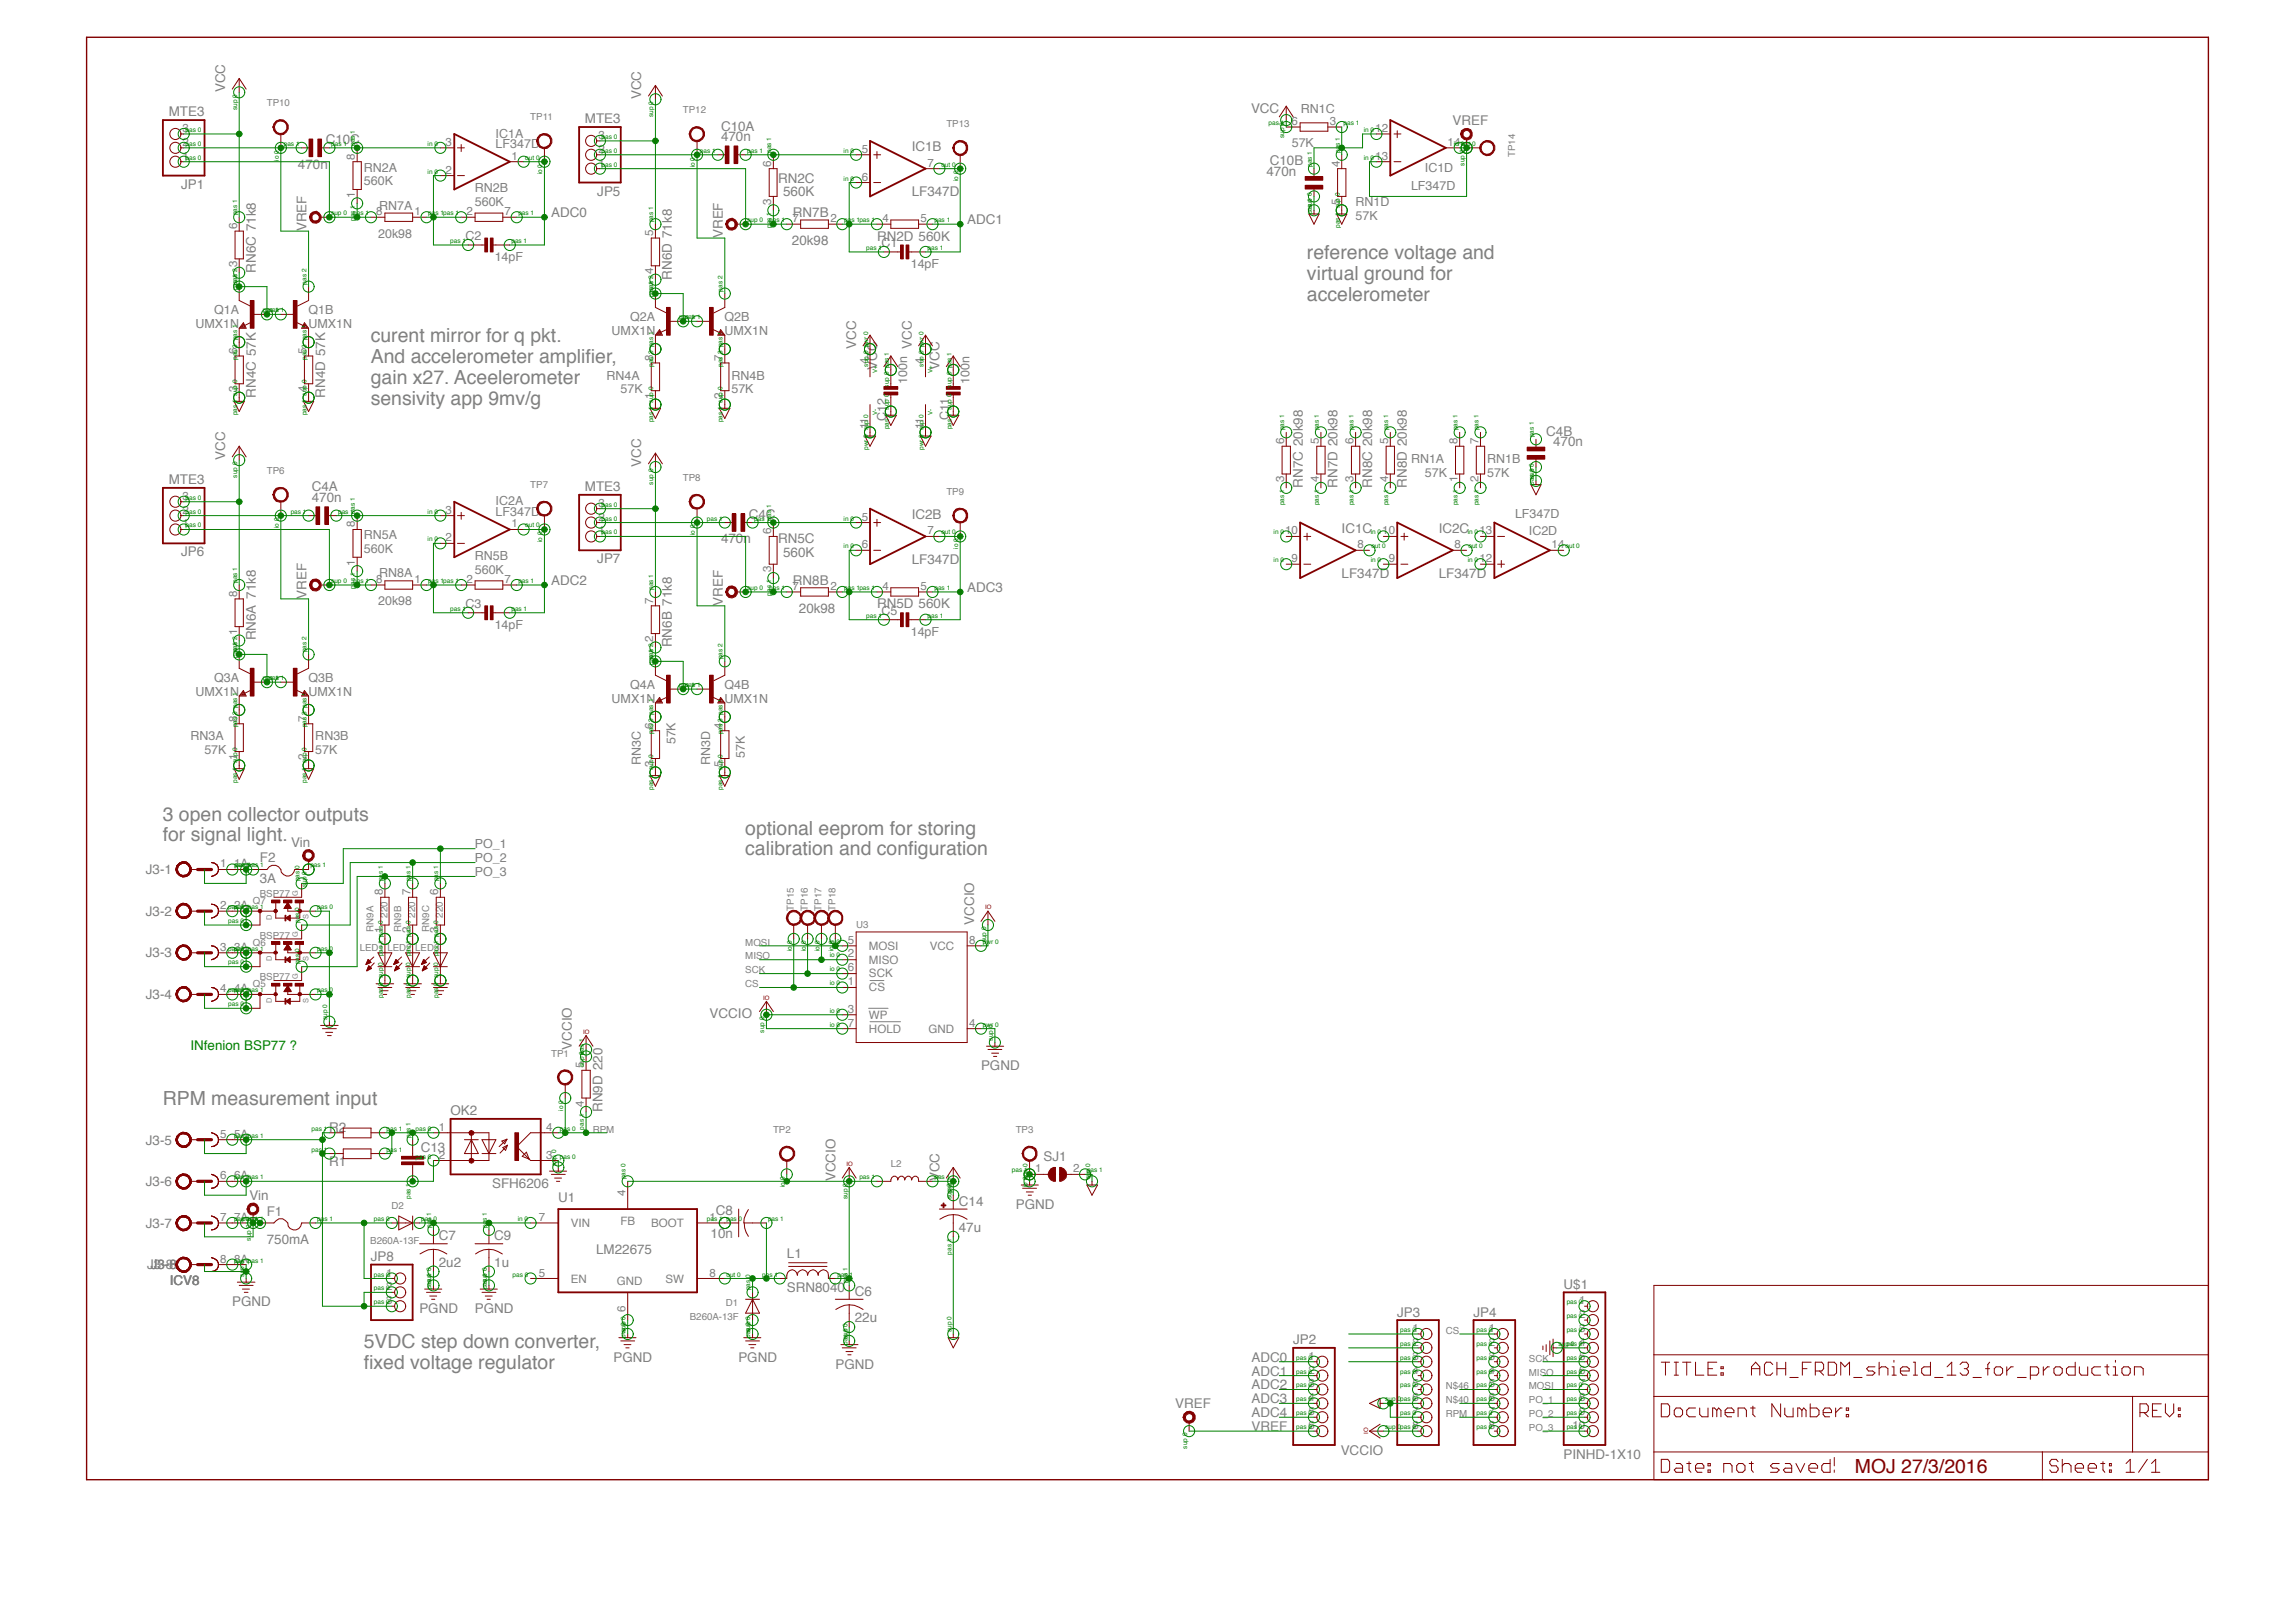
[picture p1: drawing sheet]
<svg xmlns="http://www.w3.org/2000/svg" width="420mm" height="297mm" viewBox="0 0 420 297" stroke-linecap="round" stroke-linejoin="round" font-family="sans-serif">
<defs><g id="words">
<g font-size="3.6" fill="#808080">
<text x="239.3" y="47.4">reference voltage and</text>
<text x="239.3" y="51.2">virtual ground for</text>
<text x="239.3" y="55">accelerometer</text>
<text x="67.9" y="62.6">curent mirror for q pkt.</text>
<text x="67.9" y="66.4">And accelerometer amplif</text>
<text x="67.9" y="70.2">gain x27. Aceelerometer</text>
<text x="107.2" y="66.4">ier,</text>
<text x="67.9" y="74">sensivity app 9mv/g</text>
<text x="29.8" y="150.2">3 open collector outputs</text>
<text x="29.8" y="154">for signal light.</text>
<text x="136.4" y="152.7">optional eeprom for storing</text>
<text x="136.4" y="156.5">calibration and conf</text>
<text x="166.3" y="156.5">iguration</text>
<text x="29.8" y="202.2">RPM measurement input</text>
<text x="66.6" y="246.7">5VDC step down converter,</text>
<text x="66.6" y="250.5">f</text>
<text x="66.6" y="250.5">ixed voltage regulator</text>
</g>
<text font-size="3.6" fill="#820000" x="339.6" y="269.5">MOJ 27/3/2016</text>
<g font-size="2.5" fill="#808080">
<text x="41.2" y="16.9" transform="rotate(-90 41.2 16.9)">VCC</text>
<text x="30.9" y="21.2">MTE3</text>
<text x="107.1" y="22.5">MTE3</text>
<text x="117.4" y="18.2" transform="rotate(-90 117.4 18.2)">VCC</text>
<text x="132" y="23.9">C10A</text>
<text x="229" y="20.7">VCC</text>
<text x="265.9" y="22.9">VREF</text>
<text x="59.6" y="26.4">C10C</text>
<text x="132" y="25.8">470n</text>
<text x="166.9" y="27.7">IC1B</text>
<text x="33.2" y="34.6">JP1</text>
<text x="54.6" y="30.9">470n</text>
<text x="109.4" y="35.8">JP5</text>
<text x="142.4" y="33.4">RN2C</text>
<text x="143.4" y="36">560K</text>
<text x="166.9" y="36">LF347D</text>
<text x="231.9" y="32.1">470n</text>
<text x="232.5" y="30.2">C10B</text>
<text x="100.9" y="39.8">ADC0</text>
<text x="145.2" y="39.8">RN7B</text>
<text x="177.1" y="41">ADC1</text>
<text x="56.1" y="42.3" transform="rotate(-90 56.1 42.3)">VREF</text>
<text x="132.3" y="43.6" transform="rotate(-90 132.3 43.6)">VREF</text>
<text x="145" y="44.8">20k98</text>
<text x="160.6" y="44.1">RN2D 560K</text>
<text x="46.8" y="49.9" transform="rotate(-90 46.8 49.9)">RN6C 71k8</text>
<text x="123" y="51.2" transform="rotate(-90 123 51.2)">RN6D 71k8</text>
<text x="156.8" y="63.9" transform="rotate(-90 156.8 63.9)">VCC</text>
<text x="166.9" y="63.9" transform="rotate(-90 166.9 63.9)">VCC</text>
<text x="160.6" y="67.7" transform="rotate(-90 160.6 67.7)">VCC</text>
<text x="172" y="67.7" transform="rotate(-90 172 67.7)">VCC</text>
<text x="46.8" y="72.8" transform="rotate(-90 46.8 72.8)">RN4C 57K</text>
<text x="59.5" y="72.8" transform="rotate(-90 59.5 72.8)">RN4D 57K</text>
<text x="283.1" y="79.8">C4B</text>
<text x="284.3" y="81.7">470n</text>
<text x="30.9" y="88.5">MTE3</text>
<text x="41.2" y="84.2" transform="rotate(-90 41.2 84.2)">VCC</text>
<text x="57.1" y="89.9">C4A</text>
<text x="107.1" y="89.8">MTE3</text>
<text x="117.4" y="85.5" transform="rotate(-90 117.4 85.5)">VCC</text>
<text x="238.5" y="89.3" transform="rotate(-90 238.5 89.3)">RN7C 20k98</text>
<text x="244.9" y="89.3" transform="rotate(-90 244.9 89.3)">RN7D 20k98</text>
<text x="251.2" y="89.3" transform="rotate(-90 251.2 89.3)">RN8C 20k98</text>
<text x="257.6" y="89.3" transform="rotate(-90 257.6 89.3)">RN8D 20k98</text>
<text x="57.1" y="91.8">470n</text>
<text x="137.1" y="95">C4C</text>
<text x="166.9" y="95">IC2B</text>
<text x="33.2" y="101.8">JP6</text>
<text x="132" y="99.4">470n</text>
<text x="142.4" y="99.4">RN5C</text>
<text x="143.4" y="102">560K</text>
<text x="245.6" y="97.5">IC1C</text>
<text x="263.4" y="97.5">IC2C</text>
<text x="100.9" y="107">ADC2</text>
<text x="109.4" y="103.1">JP7</text>
<text x="145.2" y="107">RN8B</text>
<text x="166.9" y="103.2">LF347D</text>
<text x="245.6" y="105.8">LF347D</text>
<text x="263.4" y="105.8">LF347D</text>
<text x="56.1" y="109.6" transform="rotate(-90 56.1 109.6)">VREF</text>
<text x="132.3" y="110.9" transform="rotate(-90 132.3 110.9)">VREF</text>
<text x="146.3" y="112.1">20k98</text>
<text x="160.6" y="111.4">RN5D 560K</text>
<text x="177.1" y="108.3">ADC3</text>
<text x="46.8" y="117.2" transform="rotate(-90 46.8 117.2)">RN6A 71k8</text>
<text x="123" y="118.5" transform="rotate(-90 123 118.5)">RN6B 71k8</text>
<text x="53.3" y="155">Vin</text>
<text x="26.7" y="160">J3-1</text>
<text x="47.6" y="161.6">3A</text>
<text x="47.6" y="157.8">F2</text>
<text x="26.7" y="167.6">J3-2</text>
<text x="178.3" y="169.2" transform="rotate(-90 178.3 169.2)">VCCIO</text>
<text x="26.7" y="175.2">J3-3</text>
<text x="26.7" y="182.8">J3-4</text>
<text x="129.9" y="186.3">VCCIO</text>
<text x="104.7" y="192.1" transform="rotate(-90 104.7 192.1)">VCCIO</text>
<text x="179.6" y="195.9">PGND</text>
<text x="110.3" y="203.5" transform="rotate(-90 110.3 203.5)">RN9D 220</text>
<text x="26.7" y="209.5">J3-5</text>
<text x="60.3" y="207.1">R2</text>
<text x="82.5" y="204.2">OK2</text>
<text x="60.3" y="213.4">R1</text>
<text x="77" y="210.8">C13</text>
<text x="191" y="212.4">SJ1</text>
<text x="26.7" y="217.1">J3-6</text>
<text x="45.7" y="219.7">Vin</text>
<text x="90.1" y="217.5">SFH6206</text>
<text x="102.2" y="220">U1</text>
<text x="152.9" y="216.2" transform="rotate(-90 152.9 216.2)">VCCIO</text>
<text x="172" y="216.2" transform="rotate(-90 172 216.2)">VCC</text>
<text x="175.5" y="220.7">C14</text>
<text x="186" y="221.3">PGND</text>
<text x="26.7" y="224.7">J3-7</text>
<text x="48.8" y="227.6">750mA</text>
<text x="48.8" y="222.6">F1</text>
<text x="80.3" y="227">C7</text>
<text x="90.5" y="227">C9</text>
<text x="130.1" y="226.5">10n</text>
<text x="131" y="222.4">C8</text>
<text x="175.5" y="225.5">47u</text>
<text x="27" y="232.3">J3-8</text>
<text x="27.6" y="232.3">J3-8</text>
<text x="67.9" y="230.8">JP8</text>
<text x="80.3" y="231.8">2u2</text>
<text x="90.5" y="231.8">1u</text>
<text x="109.1" y="229.5">LM22675</text>
<text x="144.1" y="230.2">L1</text>
<text x="31.1" y="235.2">ICV8</text>
<text x="42.5" y="239.1">PGND</text>
<text x="144.1" y="236.5">SRN8040</text>
<text x="156.5" y="237.2">C6</text>
<text x="286.3" y="235.9">U$1</text>
<text x="76.8" y="240.3">PGND</text>
<text x="86.9" y="240.3">PGND</text>
<text x="156.5" y="242">22u</text>
<text x="255.8" y="241">JP3</text>
<text x="269.7" y="241">JP4</text>
<text x="112.3" y="249.2">PGND</text>
<text x="135.2" y="249.2">PGND</text>
<text x="152.9" y="250.5">PGND</text>
<text x="229.1" y="251.8">ADC1</text>
<text x="229.1" y="249.2">ADC0</text>
<text x="236.7" y="246">JP2</text>
<text x="215.2" y="257.8">VREF</text>
<text x="229.1" y="256.8">ADC3</text>
<text x="229.1" y="254.3">ADC2</text>
<text x="229.1" y="261.9">VREF</text>
<text x="229.1" y="259.4">ADC4</text>
<text x="245.5" y="266.2">VCCIO</text>
<text x="286.3" y="267">PINHD-1X10</text>
</g>
<text font-size="2.5" fill="#008100" x="34.9" y="192.1">INfenion BSP77 ?</text>
<g font-size="2.3" fill="#808080">
<text x="238.2" y="20.6">RN1C</text>
<text x="90.7" y="27.1">LF347D</text>
<text x="90.7" y="25.2">IC1A</text>
<text x="236.5" y="27">57K</text>
<text x="66.6" y="33.9">560K</text>
<text x="66.6" y="31.4">RN2A</text>
<text x="86.9" y="35.2">RN2B</text>
<text x="258.3" y="34.7">LF347D</text>
<text x="260.9" y="31.5">IC1D</text>
<text x="69.4" y="38.4">RN7A</text>
<text x="86.9" y="37.7">560K</text>
<text x="248.2" y="40.3">57K</text>
<text x="248.2" y="37.7">RN1D</text>
<text x="69.2" y="43.5">20k98</text>
<text x="85.2" y="44">C2</text>
<text x="90.6" y="47.8">14pF</text>
<text x="161.4" y="45.3">C1</text>
<text x="166.7" y="49.1">14pF</text>
<text x="39.2" y="57.5">Q1A</text>
<text x="56.5" y="57.5">Q1B</text>
<text x="115.4" y="58.8">Q2A</text>
<text x="132.6" y="58.8">Q2B</text>
<text x="35.8" y="60.1">UMX1N</text>
<text x="56.5" y="60.1">UMX1N</text>
<text x="112" y="61.3">UMX1N</text>
<text x="132.6" y="61.3">UMX1N</text>
<text x="111.1" y="69.5">RN4A</text>
<text x="133.9" y="69.5">RN4B</text>
<text x="166.1" y="70.2" transform="rotate(-90 166.1 70.2)">100n</text>
<text x="177.5" y="70.2" transform="rotate(-90 177.5 70.2)">100n</text>
<text x="113.6" y="72">57K</text>
<text x="133.9" y="72">57K</text>
<text x="162.3" y="77" transform="rotate(-90 162.3 77)">C12</text>
<text x="173.7" y="76.8" transform="rotate(-90 173.7 76.8)">C11</text>
<text x="258.3" y="84.7">RN1A</text>
<text x="260.9" y="87.2">57K</text>
<text x="272.3" y="87.2">57K</text>
<text x="272.3" y="84.7">RN1B</text>
<text x="90.7" y="94.3">LF347D</text>
<text x="90.7" y="92.4">IC2A</text>
<text x="277.4" y="94.8">LF347D</text>
<text x="66.6" y="101.2">560K</text>
<text x="66.6" y="98.7">RN5A</text>
<text x="279.9" y="97.9">IC2D</text>
<text x="69.4" y="105.7">RN8A</text>
<text x="86.9" y="105">560K</text>
<text x="86.9" y="102.5">RN5B</text>
<text x="69.2" y="110.8">20k98</text>
<text x="85.2" y="111.3">C3</text>
<text x="161.4" y="112.5">C5</text>
<text x="90.6" y="115.1">14pF</text>
<text x="166.7" y="116.4">14pF</text>
<text x="39.2" y="124.8">Q3A</text>
<text x="56.5" y="124.8">Q3B</text>
<text x="35.8" y="127.4">UMX1N</text>
<text x="56.5" y="127.4">UMX1N</text>
<text x="112" y="128.6">UMX1N</text>
<text x="115.4" y="126.1">Q4A</text>
<text x="132.6" y="128.6">UMX1N</text>
<text x="132.6" y="126.1">Q4B</text>
<text x="34.9" y="135.5">RN3A</text>
<text x="57.7" y="135.5">RN3B</text>
<text x="123.7" y="136.2" transform="rotate(-90 123.7 136.2)">57K</text>
<text x="37.4" y="138">57K</text>
<text x="57.7" y="138">57K</text>
<text x="117.3" y="140" transform="rotate(-90 117.3 140)">RN3C</text>
<text x="130" y="140" transform="rotate(-90 130 140)">RN3D</text>
<text x="136.4" y="138.8" transform="rotate(-90 136.4 138.8)">57K</text>
<text x="86.9" y="155.3">PO_1</text>
<text x="86.9" y="157.8">PO_2</text>
<text x="86.9" y="160.4">PO_3</text>
</g>
<g font-size="2.1" fill="#808080">
<text x="236.5" y="22.9">6</text>
<text x="243.4" y="22.9">3</text>
<text x="33.4" y="26.7">2</text>
<text x="33.4" y="24.2">3</text>
<text x="33.4" y="29.3">1</text>
<text x="65" y="29.3" transform="rotate(-90 65 29.3)">8</text>
<text x="81.6" y="26.7">3</text>
<text x="93.6" y="29.3">1</text>
<text x="109.6" y="28">2</text>
<text x="109.6" y="25.4">3</text>
<text x="157.8" y="28">5</text>
<text x="251.8" y="29.3">13</text>
<text x="251.8" y="24.2">12</text>
<text x="265" y="26.7">14</text>
<text x="81.6" y="31.8">2</text>
<text x="109.6" y="30.5">1</text>
<text x="141.2" y="30.5" transform="rotate(-90 141.2 30.5)">6</text>
<text x="157.8" y="33.1">6</text>
<text x="169.8" y="30.5">7</text>
<text x="245.3" y="30.5" transform="rotate(-90 245.3 30.5)">4</text>
<text x="43.4" y="41.9" transform="rotate(-90 43.4 41.9)">6</text>
<text x="65" y="36.2" transform="rotate(-90 65 36.2)">1</text>
<text x="68.9" y="39.4">8</text>
<text x="75.9" y="39.4">1</text>
<text x="85.4" y="39.4">2</text>
<text x="92.4" y="39.4">7</text>
<text x="141.2" y="37.5" transform="rotate(-90 141.2 37.5)">3</text>
<text x="145.1" y="40.7">7</text>
<text x="152" y="40.7">2</text>
<text x="161.6" y="40.7">4</text>
<text x="168.5" y="40.7">5</text>
<text x="245.3" y="37.5" transform="rotate(-90 245.3 37.5)">5</text>
<text x="119.6" y="43.2" transform="rotate(-90 119.6 43.2)">5</text>
<text x="43.4" y="48.9" transform="rotate(-90 43.4 48.9)">3</text>
<text x="119.6" y="50.2" transform="rotate(-90 119.6 50.2)">4</text>
<text x="43.4" y="64.8" transform="rotate(-90 43.4 64.8)">6</text>
<text x="56.1" y="64.8" transform="rotate(-90 56.1 64.8)">5</text>
<text x="43.4" y="71.8" transform="rotate(-90 43.4 71.8)">3</text>
<text x="56.1" y="71.8" transform="rotate(-90 56.1 71.8)">4</text>
<text x="119.6" y="66.1" transform="rotate(-90 119.6 66.1)">8</text>
<text x="132.3" y="66.1" transform="rotate(-90 132.3 66.1)">7</text>
<text x="158.9" y="66.6" transform="rotate(-90 158.9 66.6)">4</text>
<text x="169.1" y="66.6" transform="rotate(-90 169.1 66.6)">4</text>
<text x="119.6" y="73" transform="rotate(-90 119.6 73)">1</text>
<text x="132.3" y="73" transform="rotate(-90 132.3 73)">2</text>
<text x="158.9" y="78.6" transform="rotate(-90 158.9 78.6)">11</text>
<text x="169.1" y="78.6" transform="rotate(-90 169.1 78.6)">11</text>
<text x="235.1" y="81.3" transform="rotate(-90 235.1 81.3)">6</text>
<text x="241.5" y="81.3" transform="rotate(-90 241.5 81.3)">5</text>
<text x="247.8" y="81.3" transform="rotate(-90 247.8 81.3)">6</text>
<text x="254.2" y="81.3" transform="rotate(-90 254.2 81.3)">5</text>
<text x="266.9" y="81.3" transform="rotate(-90 266.9 81.3)">8</text>
<text x="270.7" y="81.3" transform="rotate(-90 270.7 81.3)">7</text>
<text x="235.1" y="88.3" transform="rotate(-90 235.1 88.3)">3</text>
<text x="241.5" y="88.3" transform="rotate(-90 241.5 88.3)">4</text>
<text x="247.8" y="88.3" transform="rotate(-90 247.8 88.3)">3</text>
<text x="254.2" y="88.3" transform="rotate(-90 254.2 88.3)">4</text>
<text x="266.9" y="88.3" transform="rotate(-90 266.9 88.3)">1</text>
<text x="270.7" y="88.3" transform="rotate(-90 270.7 88.3)">2</text>
<text x="33.4" y="94">2</text>
<text x="33.4" y="91.5">3</text>
<text x="81.6" y="94">3</text>
<text x="109.6" y="95.3">2</text>
<text x="109.6" y="92.7">3</text>
<text x="157.8" y="95.3">5</text>
<text x="33.4" y="96.5">1</text>
<text x="65" y="96.5" transform="rotate(-90 65 96.5)">8</text>
<text x="81.6" y="99.1">2</text>
<text x="93.6" y="96.5">1</text>
<text x="109.6" y="97.8">1</text>
<text x="141.2" y="97.8" transform="rotate(-90 141.2 97.8)">6</text>
<text x="157.8" y="100.3">6</text>
<text x="169.8" y="97.8">7</text>
<text x="235.3" y="97.8">10</text>
<text x="248.5" y="100.3">8</text>
<text x="253.1" y="97.8">10</text>
<text x="266.3" y="100.3">8</text>
<text x="270.8" y="97.8">13</text>
<text x="284.1" y="100.3">14</text>
<text x="65" y="103.5" transform="rotate(-90 65 103.5)">1</text>
<text x="68.9" y="106.7">8</text>
<text x="75.9" y="106.7">1</text>
<text x="85.4" y="106.7">2</text>
<text x="92.4" y="106.7">7</text>
<text x="141.2" y="104.8" transform="rotate(-90 141.2 104.8)">3</text>
<text x="145.1" y="108">7</text>
<text x="152" y="108">2</text>
<text x="161.6" y="108">4</text>
<text x="168.5" y="108">5</text>
<text x="236.5" y="102.9">9</text>
<text x="254.2" y="102.9">9</text>
<text x="270.8" y="102.9">12</text>
<text x="43.4" y="109.2" transform="rotate(-90 43.4 109.2)">8</text>
<text x="119.6" y="110.5" transform="rotate(-90 119.6 110.5)">7</text>
<text x="43.4" y="116.2" transform="rotate(-90 43.4 116.2)">1</text>
<text x="119.6" y="117.5" transform="rotate(-90 119.6 117.5)">2</text>
<text x="43.4" y="132.1" transform="rotate(-90 43.4 132.1)">8</text>
<text x="56.1" y="132.1" transform="rotate(-90 56.1 132.1)">7</text>
<text x="119.6" y="133.3" transform="rotate(-90 119.6 133.3)">6</text>
<text x="132.3" y="133.3" transform="rotate(-90 132.3 133.3)">4</text>
<text x="43.4" y="139" transform="rotate(-90 43.4 139)">1</text>
<text x="56.1" y="139" transform="rotate(-90 56.1 139)">2</text>
<text x="119.6" y="140.3" transform="rotate(-90 119.6 140.3)">3</text>
<text x="132.3" y="140.3" transform="rotate(-90 132.3 140.3)">5</text>
<text x="40.3" y="158.7">1</text>
<text x="42.8" y="158.7">1A</text>
<text x="40.3" y="166.3">2</text>
<text x="42.8" y="166.3">2A</text>
<text x="70.1" y="163.8" transform="rotate(-90 70.1 163.8)">8</text>
<text x="75.1" y="163.8" transform="rotate(-90 75.1 163.8)">7</text>
<text x="80.2" y="163.8" transform="rotate(-90 80.2 163.8)">6</text>
<text x="40.3" y="174">3</text>
<text x="42.8" y="174">3A</text>
<text x="70.1" y="170.8" transform="rotate(-90 70.1 170.8)">1</text>
<text x="75.1" y="170.8" transform="rotate(-90 75.1 170.8)">2</text>
<text x="80.2" y="170.8" transform="rotate(-90 80.2 170.8)">3</text>
<text x="155.2" y="172.7">5</text>
<text x="159.1" y="173.8">MOSI</text>
<text x="170.2" y="173.8">VCC</text>
<text x="177.4" y="172.7">8</text>
<text x="155.2" y="175.2">2</text>
<text x="155.2" y="177.8">6</text>
<text x="159.1" y="176.4">MISO</text>
<text x="159.1" y="178.9">SCK</text>
<text x="40.3" y="181.6">4</text>
<text x="42.8" y="181.6">4A</text>
<text x="155.2" y="180.3">1</text>
<text x="155.2" y="185.4">3</text>
<text x="159.1" y="181.4">CS</text>
<text x="155.2" y="187.9">7</text>
<text x="159.1" y="186.5">WP</text>
<text x="159.1" y="189">HOLD</text>
<text x="170" y="189">GND</text>
<text x="177.4" y="187.9">4</text>
<text x="106.9" y="195.5" transform="rotate(-90 106.9 195.5)">5</text>
<text x="106.9" y="202.5" transform="rotate(-90 106.9 202.5)">4</text>
<text x="40.3" y="208.2">5</text>
<text x="42.8" y="208.2">5A</text>
<text x="80.3" y="207">1</text>
<text x="100" y="207">4</text>
<text x="40.3" y="215.9">6</text>
<text x="42.8" y="215.9">6A</text>
<text x="80.3" y="212">2</text>
<text x="100" y="212">3</text>
<text x="189.5" y="214.6">1</text>
<text x="196.5" y="214.6">2</text>
<text x="114.5" y="219" transform="rotate(-90 114.5 219)">4</text>
<text x="40.3" y="223.5">7</text>
<text x="42.8" y="223.5">7A</text>
<text x="98.6" y="223.5">7</text>
<text x="104.5" y="224.6">VIN</text>
<text x="113.6" y="224.1">FB</text>
<text x="119.2" y="224.6">BOOT</text>
<text x="129.9" y="223.5">1</text>
<text x="40.3" y="231.1">8</text>
<text x="42.8" y="231.1">8A</text>
<text x="70.7" y="233.6">1</text>
<text x="98.6" y="233.6">5</text>
<text x="129.9" y="233.6">8</text>
<text x="70.7" y="236.2">2</text>
<text x="70.7" y="238.7">3</text>
<text x="104.5" y="234.7">EN</text>
<text x="113" y="235.2">GND</text>
<text x="121.8" y="234.7">SW</text>
<text x="289.1" y="238.7">1</text>
<text x="114.5" y="240" transform="rotate(-90 114.5 240)">6</text>
<text x="258.6" y="243.8">1</text>
<text x="272.6" y="243.8">1</text>
<text x="289.1" y="241.2">2</text>
<text x="289.1" y="243.8">3</text>
<text x="239.6" y="248.9">1</text>
<text x="239.6" y="251.4">2</text>
<text x="258.6" y="246.3">2</text>
<text x="258.6" y="248.9">3</text>
<text x="258.6" y="251.4">4</text>
<text x="272.6" y="246.3">2</text>
<text x="272.6" y="248.9">3</text>
<text x="272.6" y="251.4">4</text>
<text x="289.1" y="246.3">4</text>
<text x="289.1" y="248.9">5</text>
<text x="289.1" y="251.4">6</text>
<text x="239.6" y="253.9">3</text>
<text x="239.6" y="256.5">4</text>
<text x="258.6" y="253.9">5</text>
<text x="258.6" y="256.5">6</text>
<text x="272.6" y="253.9">5</text>
<text x="272.6" y="256.5">6</text>
<text x="289.1" y="253.9">7</text>
<text x="289.1" y="256.5">8</text>
<text x="239.6" y="259">5</text>
<text x="239.6" y="261.6">6</text>
<text x="258.6" y="259">7</text>
<text x="258.6" y="261.6">8</text>
<text x="272.6" y="259">7</text>
<text x="272.6" y="261.6">8</text>
<text x="287.9" y="261.6">10</text>
<text x="289.1" y="259">9</text>
</g>
<g font-size="1.8" fill="#808080">
<text x="48.8" y="19.5">TP10</text>
<text x="97.1" y="22">TP11</text>
<text x="125" y="20.7">TP12</text>
<text x="173.3" y="23.3">TP13</text>
<text x="277.4" y="28.8" transform="rotate(-90 277.4 28.8)">TP14</text>
<text x="48.8" y="86.7">TP6</text>
<text x="97.1" y="89.3">TP7</text>
<text x="125" y="88">TP8</text>
<text x="173.3" y="90.5">TP9</text>
<text x="46.3" y="165.4">Q7</text>
<text x="47.6" y="164.2">BSP77</text>
<text x="70.9" y="168" transform="rotate(-90 70.9 168)">220</text>
<text x="76" y="168" transform="rotate(-90 76 168)">220</text>
<text x="81.1" y="168" transform="rotate(-90 81.1 168)">220</text>
<text x="145.3" y="166.7" transform="rotate(-90 145.3 166.7)">TP15</text>
<text x="147.9" y="166.7" transform="rotate(-90 147.9 166.7)">TP16</text>
<text x="150.4" y="166.7" transform="rotate(-90 150.4 166.7)">TP17</text>
<text x="152.9" y="166.7" transform="rotate(-90 152.9 166.7)">TP18</text>
<text x="46.3" y="173.1">Q6</text>
<text x="47.6" y="171.8">BSP77</text>
<text x="68.4" y="170.5" transform="rotate(-90 68.4 170.5)">RN9A</text>
<text x="73.5" y="170.5" transform="rotate(-90 73.5 170.5)">RN9B</text>
<text x="78.5" y="170.5" transform="rotate(-90 78.5 170.5)">RN9C</text>
<text x="136.4" y="173.1">MOSI</text>
<text x="156.8" y="169.9">U3</text>
<text x="47.6" y="179.4">BSP77</text>
<text x="65.9" y="174.1">LED1</text>
<text x="70.9" y="174.1">LED2</text>
<text x="76" y="174.1">LED3</text>
<text x="136.4" y="175.6">MISO</text>
<text x="136.4" y="178.1">SCK</text>
<text x="46.3" y="180.7">Q5</text>
<text x="136.4" y="180.7">CS</text>
<text x="100.9" y="193.4">TP1</text>
<text x="108.5" y="207.3">RPM</text>
<text x="141.5" y="207.3">TP2</text>
<text x="186" y="207.3">TP3</text>
<text x="163.1" y="213.7">L2</text>
<text x="71.7" y="221.3">D2</text>
<text x="67.8" y="227.6">B260A-13F</text>
<text x="132.9" y="239.1">D1</text>
<text x="126.3" y="241.6">B260A-13F</text>
<text x="264.7" y="244.1">CS</text>
<text x="279.9" y="251.8">MISO</text>
<text x="279.9" y="249.2">SCK</text>
<text x="264.7" y="256.8">N$40</text>
<text x="264.7" y="254.3">N$46</text>
<text x="279.9" y="256.8">PO_1</text>
<text x="279.9" y="254.3">MOSI</text>
<text x="264.7" y="259.4">RPM</text>
<text x="279.9" y="259.4">PO_2</text>
<text x="279.9" y="261.9">PO_3</text>
</g>
<g font-size="1.4" fill="#808080">
<text x="54.6" y="163.9" transform="rotate(-90 54.6 163.9)">G</text>
<text x="49.8" y="168.4" transform="rotate(-90 49.8 168.4)">D</text>
<text x="54.6" y="171.5" transform="rotate(-90 54.6 171.5)">G</text>
<text x="56.5" y="168.3" transform="rotate(-90 56.5 168.3)">S</text>
<text x="49.8" y="176" transform="rotate(-90 49.8 176)">D</text>
<text x="54.6" y="179.1" transform="rotate(-90 54.6 179.1)">G</text>
<text x="56.5" y="175.9" transform="rotate(-90 56.5 175.9)">S</text>
<text x="49.8" y="183.6" transform="rotate(-90 49.8 183.6)">D</text>
<text x="56.5" y="183.5" transform="rotate(-90 56.5 183.5)">S</text>
</g>
<g font-size="1.2" fill="#008100">
<text x="43.4" y="20.2" transform="rotate(-90 43.4 20.2)">sup 0</text>
<text x="119.6" y="21.4" transform="rotate(-90 119.6 21.4)">sup 0</text>
<text x="232.2" y="22.9">pas 1</text>
<text x="246" y="22.9">pas 1</text>
<text x="34" y="29.3">pas 0</text>
<text x="34" y="26.7">pas 0</text>
<text x="34" y="24.2">pas 0</text>
<text x="51" y="29.4" transform="rotate(-90 51 29.4)">io 0</text>
<text x="52" y="26.7">pas 1</text>
<text x="60.6" y="26.7">pas 1</text>
<text x="65" y="26.7" transform="rotate(-90 65 26.7)">pas 1</text>
<text x="78.3" y="26.7">in 0</text>
<text x="96.2" y="29.3">out 0</text>
<text x="110.1" y="28">pas 0</text>
<text x="110.1" y="25.4">pas 0</text>
<text x="128.1" y="28">pas 1</text>
<text x="136.8" y="28">pas 1</text>
<text x="141.2" y="28" transform="rotate(-90 141.2 28)">pas 1</text>
<text x="154.5" y="28">in 0</text>
<text x="235.1" y="25.2" transform="rotate(-90 235.1 25.2)">sup 0</text>
<text x="245.3" y="28" transform="rotate(-90 245.3 28)">pas 1</text>
<text x="249.7" y="29.3">in 0</text>
<text x="249.7" y="24.2">in 0</text>
<text x="266.2" y="26.7">io 0out 0</text>
<text x="78.3" y="31.8">in 0</text>
<text x="99.3" y="31.9" transform="rotate(-90 99.3 31.9)">io 0</text>
<text x="110.1" y="30.5">pas 0</text>
<text x="127.2" y="30.6" transform="rotate(-90 127.2 30.6)">io 0</text>
<text x="154.5" y="33.1">in 0</text>
<text x="172.3" y="30.5">out 0</text>
<text x="175.4" y="33.2" transform="rotate(-90 175.4 33.2)">io 0</text>
<text x="240.2" y="30.5" transform="rotate(-90 240.2 30.5)">pas 1</text>
<text x="268.1" y="30.3" transform="rotate(-90 268.1 30.3)">sup 0</text>
<text x="43.4" y="39.4" transform="rotate(-90 43.4 39.4)">pas 1</text>
<text x="60.6" y="39.4">sup 0</text>
<text x="64.7" y="39.4">pas 1</text>
<text x="65" y="40.5" transform="rotate(-90 65 40.5)">pas 1</text>
<text x="78.4" y="39.4">pas 1pas 1</text>
<text x="94.9" y="39.4">pas 1</text>
<text x="119.6" y="40.7" transform="rotate(-90 119.6 40.7)">pas 1</text>
<text x="136.8" y="40.7">sup 0</text>
<text x="140.8" y="40.7">pas 1</text>
<text x="141.2" y="41.7" transform="rotate(-90 141.2 41.7)">pas 1</text>
<text x="154.6" y="40.7">pas 1pas 1</text>
<text x="171.1" y="40.7">pas 1</text>
<text x="240.2" y="39.2" transform="rotate(-90 240.2 39.2)">pas 1</text>
<text x="240.2" y="38.1" transform="rotate(-90 240.2 38.1)">sup 0</text>
<text x="245.3" y="41.7" transform="rotate(-90 245.3 41.7)">pas 1 sup 0</text>
<text x="82.4" y="44.5">pas 1</text>
<text x="93.6" y="44.5">pas 1</text>
<text x="158.6" y="45.8">pas 1</text>
<text x="169.8" y="45.8">pas 1</text>
<text x="43.4" y="53.2" transform="rotate(-90 43.4 53.2)">pas 1</text>
<text x="43.4" y="52.1" transform="rotate(-90 43.4 52.1)">pas 2</text>
<text x="56.1" y="52.1" transform="rotate(-90 56.1 52.1)">pas 2</text>
<text x="119.6" y="53.4" transform="rotate(-90 119.6 53.4)">pas 2</text>
<text x="132.3" y="53.4" transform="rotate(-90 132.3 53.4)">pas 2</text>
<text x="48.1" y="57.2">pas 1</text>
<text x="49.2" y="57.2">pas 1</text>
<text x="119.6" y="54.4" transform="rotate(-90 119.6 54.4)">pas 1</text>
<text x="124.3" y="58.5">pas 1</text>
<text x="125.4" y="58.5">pas 1</text>
<text x="43.4" y="65.8" transform="rotate(-90 43.4 65.8)">pas 3 pas 1</text>
<text x="56.1" y="65.8" transform="rotate(-90 56.1 65.8)">pas 3 pas 1</text>
<text x="119.6" y="67.1" transform="rotate(-90 119.6 67.1)">pas 3 pas 1</text>
<text x="132.3" y="67.1" transform="rotate(-90 132.3 67.1)">pas 3 pas 1</text>
<text x="158.9" y="67.1" transform="rotate(-90 158.9 67.1)">sup 0 pwr 0</text>
<text x="162.7" y="70.9" transform="rotate(-90 162.7 70.9)">sup 0 pas 1</text>
<text x="169.1" y="67.1" transform="rotate(-90 169.1 67.1)">sup 0 pwr 0</text>
<text x="174.2" y="70.9" transform="rotate(-90 174.2 70.9)">sup 0 pas 1</text>
<text x="43.4" y="76" transform="rotate(-90 43.4 76)">pas 1 sup 0</text>
<text x="56.1" y="76" transform="rotate(-90 56.1 76)">pas 1 sup 0</text>
<text x="119.6" y="77.3" transform="rotate(-90 119.6 77.3)">pas 1 sup 0</text>
<text x="132.3" y="77.3" transform="rotate(-90 132.3 77.3)">pas 1 sup 0</text>
<text x="158.9" y="82.4" transform="rotate(-90 158.9 82.4)">pwr 0 sup 0</text>
<text x="162.7" y="78.5" transform="rotate(-90 162.7 78.5)">pas 1 sup 0</text>
<text x="169.1" y="82.4" transform="rotate(-90 169.1 82.4)">pwr 0 sup 0</text>
<text x="174.2" y="78.5" transform="rotate(-90 174.2 78.5)">pas 1 sup 0</text>
<text x="235.1" y="78.8" transform="rotate(-90 235.1 78.8)">pas 1</text>
<text x="241.5" y="78.8" transform="rotate(-90 241.5 78.8)">pas 1</text>
<text x="247.8" y="78.8" transform="rotate(-90 247.8 78.8)">pas 1</text>
<text x="254.2" y="78.8" transform="rotate(-90 254.2 78.8)">pas 1</text>
<text x="266.9" y="78.8" transform="rotate(-90 266.9 78.8)">pas 1</text>
<text x="270.7" y="78.8" transform="rotate(-90 270.7 78.8)">pas 1</text>
<text x="280.8" y="80" transform="rotate(-90 280.8 80)">pas 1</text>
<text x="43.4" y="87.4" transform="rotate(-90 43.4 87.4)">sup 0</text>
<text x="119.6" y="88.7" transform="rotate(-90 119.6 88.7)">sup 0</text>
<text x="280.8" y="88.7" transform="rotate(-90 280.8 88.7)">pas 1</text>
<text x="280.8" y="87.6" transform="rotate(-90 280.8 87.6)">sup 0</text>
<text x="34" y="94">pas 0</text>
<text x="34" y="91.5">pas 0</text>
<text x="53.2" y="94">pas 1</text>
<text x="61.9" y="94">pas 1</text>
<text x="65" y="94" transform="rotate(-90 65 94)">pas 1</text>
<text x="78.3" y="94">in 0</text>
<text x="110.1" y="95.3">pas 0</text>
<text x="110.1" y="92.7">pas 0</text>
<text x="129.4" y="95.3">pas 1</text>
<text x="138.1" y="95.3">pas 1</text>
<text x="141.2" y="95.3" transform="rotate(-90 141.2 95.3)">pas 1</text>
<text x="154.5" y="95.3">in 0</text>
<text x="235.1" y="92.5" transform="rotate(-90 235.1 92.5)">pas 1</text>
<text x="241.5" y="92.5" transform="rotate(-90 241.5 92.5)">pas 1</text>
<text x="247.8" y="92.5" transform="rotate(-90 247.8 92.5)">pas 1</text>
<text x="254.2" y="92.5" transform="rotate(-90 254.2 92.5)">pas 1</text>
<text x="266.9" y="92.5" transform="rotate(-90 266.9 92.5)">pas 1</text>
<text x="270.7" y="92.5" transform="rotate(-90 270.7 92.5)">pas 1</text>
<text x="34" y="96.5">pas 0</text>
<text x="51" y="96.7" transform="rotate(-90 51 96.7)">io 0</text>
<text x="78.3" y="99.1">in 0</text>
<text x="96.2" y="96.5">out 0</text>
<text x="99.3" y="99.2" transform="rotate(-90 99.3 99.2)">io 0</text>
<text x="110.1" y="97.8">pas 0</text>
<text x="127.2" y="97.9" transform="rotate(-90 127.2 97.9)">io 0</text>
<text x="154.5" y="100.3">in 0</text>
<text x="172.3" y="97.8">out 0</text>
<text x="175.4" y="100.5" transform="rotate(-90 175.4 100.5)">io 0</text>
<text x="233.2" y="97.8">in 0</text>
<text x="250.9" y="97.8">in 0</text>
<text x="251.1" y="100.3">out 0</text>
<text x="268.7" y="97.8">in 0</text>
<text x="268.8" y="100.3">out 0</text>
<text x="286.6" y="100.3">out 0</text>
<text x="43.4" y="106.7" transform="rotate(-90 43.4 106.7)">pas 1</text>
<text x="60.6" y="106.7">sup 0</text>
<text x="64.7" y="106.7">pas 1</text>
<text x="65" y="107.7" transform="rotate(-90 65 107.7)">pas 1</text>
<text x="78.4" y="106.7">pas 1pas 1</text>
<text x="94.9" y="106.7">pas 1</text>
<text x="119.6" y="108" transform="rotate(-90 119.6 108)">pas 1</text>
<text x="136.8" y="108">sup 0</text>
<text x="140.8" y="108">pas 1</text>
<text x="154.6" y="108">pas 1pas 1</text>
<text x="171.1" y="108">pas 1</text>
<text x="233.2" y="102.9">in 0</text>
<text x="250.9" y="102.9">in 0</text>
<text x="268.7" y="102.9">in 0</text>
<text x="82.4" y="111.8">pas 1</text>
<text x="93.6" y="111.8">pas 1</text>
<text x="141.2" y="109" transform="rotate(-90 141.2 109)">pas 1</text>
<text x="158.6" y="113">pas 1</text>
<text x="169.8" y="113">pas 1</text>
<text x="43.4" y="119.4" transform="rotate(-90 43.4 119.4)">pas 2</text>
<text x="56.1" y="119.4" transform="rotate(-90 56.1 119.4)">pas 2</text>
<text x="43.4" y="120.4" transform="rotate(-90 43.4 120.4)">pas 1</text>
<text x="48.1" y="124.5">pas 1</text>
<text x="49.2" y="124.5">pas 1</text>
<text x="119.6" y="121.7" transform="rotate(-90 119.6 121.7)">pas 1</text>
<text x="119.6" y="120.7" transform="rotate(-90 119.6 120.7)">pas 2</text>
<text x="124.3" y="125.7">pas 1</text>
<text x="125.4" y="125.7">pas 1</text>
<text x="132.3" y="120.7" transform="rotate(-90 132.3 120.7)">pas 2</text>
<text x="43.4" y="133.1" transform="rotate(-90 43.4 133.1)">pas 3 pas 1</text>
<text x="56.1" y="133.1" transform="rotate(-90 56.1 133.1)">pas 3 pas 1</text>
<text x="119.6" y="134.4" transform="rotate(-90 119.6 134.4)">pas 3 pas 1</text>
<text x="132.3" y="134.4" transform="rotate(-90 132.3 134.4)">pas 3 pas 1</text>
<text x="43.4" y="143.3" transform="rotate(-90 43.4 143.3)">pas 1 sup 0</text>
<text x="56.1" y="143.3" transform="rotate(-90 56.1 143.3)">pas 1 sup 0</text>
<text x="119.6" y="144.6" transform="rotate(-90 119.6 144.6)">pas 1 sup 0</text>
<text x="132.3" y="144.6" transform="rotate(-90 132.3 144.6)">pas 1 sup 0</text>
<text x="42.8" y="158.7">pas 1pas 1</text>
<text x="43.1" y="158.7">pas 1</text>
<text x="54.8" y="161.3" transform="rotate(-90 54.8 161.3)">pas 0</text>
<text x="56.8" y="158.7">pas 1</text>
<text x="70.1" y="161.3" transform="rotate(-90 70.1 161.3)">pas 1</text>
<text x="75.1" y="161.3" transform="rotate(-90 75.1 161.3)">pas 1</text>
<text x="80.2" y="161.3" transform="rotate(-90 80.2 161.3)">pas 1</text>
<text x="41.8" y="166.3">pas 0</text>
<text x="42.8" y="166.3">pas 1pas 1</text>
<text x="56.1" y="162.3" transform="rotate(-90 56.1 162.3)">sup 0</text>
<text x="58.1" y="166.3">pas 0</text>
<text x="41.8" y="174">pas 0</text>
<text x="41.8" y="168.9">pas 0</text>
<text x="42.8" y="174">pas 1pas 1</text>
<text x="54.8" y="168.9" transform="rotate(-90 54.8 168.9)">pas 0</text>
<text x="58.1" y="174">pas 0</text>
<text x="151.9" y="172.7">io 0</text>
<text x="180" y="172.7">pwr 0</text>
<text x="180.5" y="172.5" transform="rotate(-90 180.5 172.5)">sup 0</text>
<text x="41.8" y="176.5">pas 0</text>
<text x="54.8" y="176.5" transform="rotate(-90 54.8 176.5)">pas 0</text>
<text x="70.1" y="175" transform="rotate(-90 70.1 175)">pas 1 pas 0</text>
<text x="75.1" y="175" transform="rotate(-90 75.1 175)">pas 1 pas 0</text>
<text x="80.2" y="175" transform="rotate(-90 80.2 175)">pas 1 pas 0</text>
<text x="145" y="174.1" transform="rotate(-90 145 174.1)">io 0</text>
<text x="147.5" y="174.1" transform="rotate(-90 147.5 174.1)">io 0</text>
<text x="150.1" y="174.1" transform="rotate(-90 150.1 174.1)">io 0</text>
<text x="151.9" y="175.2">io 0</text>
<text x="151.9" y="177.8">io 0</text>
<text x="152.6" y="174.1" transform="rotate(-90 152.6 174.1)">io 0</text>
<text x="41.8" y="181.6">pas 0</text>
<text x="41.8" y="184.1">pas 0</text>
<text x="42.8" y="181.6">pas 1pas 1</text>
<text x="58.1" y="181.6">pas 0</text>
<text x="70.1" y="182.6" transform="rotate(-90 70.1 182.6)">pas 0 sup 0</text>
<text x="75.1" y="182.6" transform="rotate(-90 75.1 182.6)">pas 0 sup 0</text>
<text x="80.2" y="182.6" transform="rotate(-90 80.2 182.6)">pas 0 sup 0</text>
<text x="151.9" y="180.3">io 0</text>
<text x="151.9" y="185.4">io 0</text>
<text x="59.9" y="186.7" transform="rotate(-90 59.9 186.7)">sup 0</text>
<text x="139.9" y="189" transform="rotate(-90 139.9 189)">sup 0</text>
<text x="151.9" y="187.9">io 0</text>
<text x="180" y="187.9">pwr 0</text>
<text x="181.8" y="190.5" transform="rotate(-90 181.8 190.5)">sup 0</text>
<text x="106.9" y="195.3" transform="rotate(-90 106.9 195.3)">sup 0</text>
<text x="106.9" y="193" transform="rotate(-90 106.9 193)">pas 1</text>
<text x="103.1" y="203.3" transform="rotate(-90 103.1 203.3)">io 0</text>
<text x="42.8" y="208.2">pas 1pas 1</text>
<text x="57" y="207">pas 1</text>
<text x="70.8" y="207">pas 1</text>
<text x="75.1" y="208.2" transform="rotate(-90 75.1 208.2)">pas 1</text>
<text x="76.1" y="207">pas 0</text>
<text x="102.5" y="207">pas 0</text>
<text x="106.9" y="206.7" transform="rotate(-90 106.9 206.7)">pas 1</text>
<text x="42.8" y="215.9">pas 1pas 1</text>
<text x="57" y="210.8">pas 1</text>
<text x="70.8" y="210.8">pas 1</text>
<text x="76.1" y="212">pas 0</text>
<text x="101.8" y="213.3" transform="rotate(-90 101.8 213.3)">sup 0</text>
<text x="102.5" y="212">pas 0</text>
<text x="114.5" y="215.9" transform="rotate(-90 114.5 215.9)">pas 0</text>
<text x="157.3" y="215.9">pas 1</text>
<text x="171.1" y="215.9">pas 1</text>
<text x="185.3" y="214.6">pas 1</text>
<text x="199" y="214.6">pas 1</text>
<text x="199.6" y="215.9" transform="rotate(-90 199.6 215.9)">sup 0</text>
<text x="75.1" y="219.4" transform="rotate(-90 75.1 219.4)">pas 1</text>
<text x="143.7" y="217.2" transform="rotate(-90 143.7 217.2)">io 0</text>
<text x="155.1" y="219.4" transform="rotate(-90 155.1 219.4)">sup 0</text>
<text x="174.2" y="219.4" transform="rotate(-90 174.2 219.4)">sup 0</text>
<text x="174.2" y="218.4" transform="rotate(-90 174.2 218.4)">pas 1</text>
<text x="188.1" y="217.2" transform="rotate(-90 188.1 217.2)">io 0sup 0</text>
<text x="42.8" y="223.5">pas 1pas 1</text>
<text x="44.3" y="223.5">pas 1</text>
<text x="45.9" y="227.1" transform="rotate(-90 45.9 227.1)">sup 0</text>
<text x="58.1" y="223.5">pas 1</text>
<text x="68.5" y="223.5">pas 0</text>
<text x="77.1" y="223.5">pas 0</text>
<text x="79" y="224.7" transform="rotate(-90 79 224.7)">pas 1</text>
<text x="89.1" y="224.7" transform="rotate(-90 89.1 224.7)">pas 1</text>
<text x="94.8" y="223.5">in 0</text>
<text x="129.4" y="223.5">pas 1 pas 0</text>
<text x="140.6" y="223.5">pas 1</text>
<text x="42.8" y="231.1">pas 1pas 1</text>
<text x="44.7" y="233.6" transform="rotate(-90 44.7 233.6)">sup 0</text>
<text x="68.5" y="233.6">pas 0</text>
<text x="93.9" y="233.6">pas 0</text>
<text x="133" y="233.6">out 0</text>
<text x="139.6" y="233.6">pas 1</text>
<text x="153.3" y="233.6">pas 1</text>
<text x="174.2" y="229.6" transform="rotate(-90 174.2 229.6)">pas 1</text>
<text x="68.5" y="236.2">pas 0</text>
<text x="68.5" y="238.7">pas 0</text>
<text x="79" y="235.9" transform="rotate(-90 79 235.9)">pas 1</text>
<text x="79" y="234.9" transform="rotate(-90 79 234.9)">sup 0</text>
<text x="89.1" y="235.9" transform="rotate(-90 89.1 235.9)">pas 1</text>
<text x="89.1" y="234.9" transform="rotate(-90 89.1 234.9)">sup 0</text>
<text x="137.4" y="236.2" transform="rotate(-90 137.4 236.2)">pas 0</text>
<text x="155.1" y="234.9" transform="rotate(-90 155.1 234.9)">pas 1</text>
<text x="286.8" y="238.7">pas 0</text>
<text x="114.5" y="244.8" transform="rotate(-90 114.5 244.8)">pwr 0</text>
<text x="114.5" y="243.8" transform="rotate(-90 114.5 243.8)">sup 0</text>
<text x="137.4" y="244.8" transform="rotate(-90 137.4 244.8)">pas 0</text>
<text x="137.4" y="243.8" transform="rotate(-90 137.4 243.8)">sup 0</text>
<text x="155.1" y="245" transform="rotate(-90 155.1 245)">sup 0</text>
<text x="174.2" y="243.8" transform="rotate(-90 174.2 243.8)">sup 0</text>
<text x="256.4" y="243.8">pas 0</text>
<text x="270.3" y="243.8">pas 0</text>
<text x="286.8" y="241.2">pas 0</text>
<text x="286.8" y="243.8">pas 0</text>
<text x="155.1" y="246.1" transform="rotate(-90 155.1 246.1)">pas 1</text>
<text x="237.3" y="248.9">pas 0</text>
<text x="237.3" y="251.4">pas 0</text>
<text x="256.4" y="246.3">pas 0</text>
<text x="256.4" y="248.9">pas 0</text>
<text x="256.4" y="251.4">pas 0</text>
<text x="270.3" y="246.3">pas 0</text>
<text x="270.3" y="248.9">pas 0</text>
<text x="270.3" y="251.4">pas 0</text>
<text x="285.3" y="246.3">sup 0</text>
<text x="286.8" y="246.3">pas 0</text>
<text x="286.8" y="248.9">pas 0</text>
<text x="286.8" y="251.4">pas 0</text>
<text x="237.3" y="253.9">pas 0</text>
<text x="237.3" y="256.5">pas 0</text>
<text x="253.6" y="256.5">sup 0pas 0</text>
<text x="256.4" y="253.9">pas 0</text>
<text x="270.3" y="253.9">pas 0</text>
<text x="270.3" y="256.5">pas 0</text>
<text x="286.8" y="253.9">pas 0</text>
<text x="286.8" y="256.5">pas 0</text>
<text x="237.3" y="259">pas 0</text>
<text x="237.3" y="261.6">pas 0</text>
<text x="253.6" y="261.6">sup 0pas 0</text>
<text x="256.4" y="259">pas 0</text>
<text x="270.3" y="259">pas 0</text>
<text x="270.3" y="261.6">pas 0</text>
<text x="286.8" y="259">pas 0</text>
<text x="286.8" y="261.6">pas 0</text>
<text x="217.3" y="265.1" transform="rotate(-90 217.3 265.1)">sup 0</text>
</g>
<g font-size="1.1" fill="#008100">
<text x="160.6" y="68.3" transform="rotate(-90 160.6 68.3)">V+</text>
<text x="170.7" y="68.3" transform="rotate(-90 170.7 68.3)">V+</text>
<text x="160.6" y="75.9" transform="rotate(-90 160.6 75.9)">V-</text>
<text x="170.7" y="75.9" transform="rotate(-90 170.7 75.9)">V-</text>
</g>
<g font-size="1.1" fill="#820000">
<text x="180.4" y="166.4">IO</text>
<text x="139.7" y="183">IO</text>
<text x="106.7" y="189.3">IO</text>
<text x="155" y="213.4">IO</text>
<text x="250.4" y="262.4" transform="rotate(-90 250.4 262.4)">IO</text>
</g>
</g></defs>
<path d="M159.3 179.5h2.5M159 184.5h3.6M159.3 187h5.6" fill="none" stroke="#808080" stroke-width=".18"/>
<path d="M15.9 6.8h388.4v264h-388.4z" fill="none" stroke="#820000" stroke-width=".25"/>
<g fill="none" stroke="#820000" stroke-width=".18">
<path d="M33 29.6h.6M33 27.1h.6M33 24.5h.6M43.8 55l2 1M44.6 59.1l.5 1h-1.3zM44.6 59.6l-.2 .2h.4l-.2-.5-.6 .7h.8M46 59l-1.2 .6M302.8 235.3h101.5v35.5h-101.5zM302.8 255.6h101.5M302.8 248h101.5M304.1 256.9h1.2l.4 .5v1.5l-.4 .4h-1.2zM304.1 249.3h1.6"/>
<path d="M304.9 249.3v2.4M306.5 249.3h.8M306.5 251.7h.8M306.9 257.7h.7l.4 .4v.8l-.4 .4h-.7l-.4-.4v-.8zM306.9 249.3v2.4M308 249.3h1.6M308.8 249.3v2.4M310.4 249.3v2.4h1.5M310.4 257.7h-1.2l-.4 .4v.8l.4 .4h1.2M311.2 257.7v1.2l.4 .4h1.1v-1.6M312.7 250.5h.8M314.3 249.3h-1.6v2.4h1.6"/>
<path d="M314.3 258.1l-.4-.4h-.4v1.6M314.3 258.1l.3-.4 .5 .4v1.2M314.3 258.1v1.2M315.1 251.3h.4v.4h-.4zM315.1 250.2h.4v.3h-.4zM315.8 258.5h1.6v-.4l-.4-.4h-.7l-.5 .4v.8l.5 .4h.7M318.2 259.3v-1.6h1.2l.3 .4v1.2M320.5 257.7h.8M320.7 251.7v-1.5l.7-.9 .8 .9v1.5M320.7 250.5h1.5M320.9 257.4v1.5l.4 .4M324.5 249.7l-.4-.4h-.7l-.4 .4v1.6l.4 .4h.7l.4-.4"/>
<path d="M325.3 250.5h1.6M325.3 249.3v2.4M326 256.9v2.4l-1.6-2.4v2.4M326.7 257.7v1.2l.5 .4h1.1v-1.6M326.9 249.3v2.4M327.7 252.1h1.5M329.9 258.1l-.4-.4h-.4v1.6M329.9 258.1v1.2M329.9 258.1l.3-.4 .4 .4v1.2M330 250.5h.8M331.4 256.9v2.4h1.2l.4-.4v-.8l-.4-.4h-1.2M331.6 249.3h-1.6v2.4"/>
<path d="M332.3 250.9h1.2l.4-.4v-.8l-.4-.4h-1.2v2.4M333.1 250.9l.8 .8M333.8 258.5h1.5v-.4l-.3-.4h-.9l-.3 .4v.8l.3 .4h.9M334.7 249.3h1.1l.4 .4v1.6l-.4 .4h-1.1zM336.1 257.7v1.6M337 251.7v-2.4l.8 .9 .8-.9v2.4M337.2 257.7h-.3l-.8 .8M338 258.9h.4v.4h-.4zM338 257.7h.4v.4h-.4zM339.4 252.1h1.5M343.3 250.2h-1.2l-.4 .3 .4 .4h.7l.5 .4-.5 .4h-1.1M344 250.5l.4-.3h.8l.4 .3v1.2"/>
<path d="M344 249.3v2.4M346.4 251.7h.8M346.4 250.2h.3v1.5M346.7 249v.3M347.9 250.9h1.6v-.4l-.4-.3h-.8l-.4 .3v.8l.4 .4h.8M350.3 249.3h.3v2.4M350.3 251.7h.7M353.4 249.3v2.4h-1.2l-.4-.4v-.8l.4-.3h1.2M354.2 252.1h1.5M356.5 251.7h1.6M356.5 250.2l.8-.9v2.4M358.8 249.7l.5-.4h.7l.4 .4v.5l-.4 .3"/>
<path d="M359.6 250.5h.4M360 250.5l.4 .4v.4l-.4 .4h-.7l-.5-.4M361.2 252.1h1.5M363.5 250.5h.8M364.3 249.3l-.4 .4v2M365.1 250.5l.3-.3h.8l.4 .3v.8l-.4 .4h-.8l-.3-.4zM367.4 250.2v1.5M368.6 250.2h-.4l-.8 .7M369.3 252.1h1.6M371.7 251.7h1.2l.3-.4v-.8l-.3-.3h-1.2v2.2M374.1 250.2v1.5M375.2 250.2h-.4l-.7 .7"/>
<path d="M376 250.5l.4-.3h.7l.4 .3v.8l-.4 .4h-.7l-.4-.4zM379.9 249.3v2.4h-1.2l-.4-.4v-.8l.4-.3h1.2M380.7 250.2v1.1l.3 .4h1.2v-1.5M384.6 250.2h-1.2l-.4 .3v.8l.4 .4h1.2M385.3 250.2h.8M385.8 249.7v1.6l.3 .4M386.9 251.7h.8M386.9 250.2h.4v1.5M387.3 249v.3M388.5 250.5l.3-.3h.9l.3 .3v.8l-.3 .4h-.9l-.3-.4zM390.4 255.6v10.1M390.8 251.7v-1.5h1.1l.5 .3v1.2"/>
<path d="M391.8 258.5h1.2l.3-.4v-.7l-.3-.5h-1.2v2.4M392.5 258.5l.8 .8M394.1 258.1h.8M395.7 256.9h-1.6v2.4h1.6M396.4 256.9v1.6l.8 .8 .8-.8v-1.6M398.8 258.9h.3v.4h-.3zM398.8 257.7h.3v.4h-.3zM302.8 265.7h101.5M304.1 267.1h1.2l.4 .4v1.5l-.4 .5h-1.2zM306.9 267.9h.7l.4 .4v1.2h-1.1l-.4-.5 .4-.3h1.1M308.8 267.9h.8M309.2 267.5v1.5l.4 .5"/>
<path d="M310.4 268.7h1.5v-.4l-.3-.4h-.9l-.3 .4v.7l.3 .5h.9M312.7 269h.4v.5h-.4zM312.7 267.9h.4v.4h-.4zM315.6 269.5v-1.6h1.2l.3 .4v1.2M318.3 267.9h.7l.5 .4v.7l-.5 .5h-.7l-.4-.5v-.7zM320.2 267.9h.8M320.7 267.5v1.5l.3 .5M325.7 267.9h-1.2l-.4 .4 .4 .4h.8l.4 .3-.4 .5h-1.2M326.8 267.9h.9l.3 .4v1.2h-1.2l-.3-.5 .3-.3h1.2M328.8 267.9l.8 1.6 .8-1.6M331.2 268.7h1.6v-.4l-.5-.4h-.7l-.4 .4v.7l.4 .5h.7M335 267.1v2.4h-1.1l-.4-.5v-.7l.4-.4h1.1"/>
<path d="M335.8 266.7v1.6M335.8 269v.5M373.9 265.7v5.1M376.8 267.5l-.4-.4h-.8l-.3 .4v.4l.3 .4h.8l.4 .4v.3l-.4 .5h-.8l-.3-.5M377.5 268.3l.5-.4h.7l.5 .4v1.2M377.5 267.1v2.4M379.9 268.7h1.5v-.4l-.3-.4h-.8l-.4 .4v.7l.4 .5h.8M382.3 268.7h1.5v-.4l-.4-.4h-.8l-.3 .4v.7l.3 .5h.8M384.6 267.9h.7M385 267.5v1.5l.3 .5M386.2 269h.3v.5h-.3zM386.2 267.9h.3v.4h-.3z"/>
<path d="M389.2 269.5h1.6M389.2 267.9l.8-.8v2.4M393.1 267.1l-1.6 2.4M393.9 269.5h1.5M393.9 267.9l.8-.8v2.4"/>
<circle cx="32.1" cy="29.6" r="1.02"/>
<circle cx="32.1" cy="24.5" r="1.02"/>
<circle cx="32.1" cy="27.1" r="1.02"/>
</g>
<path d="M29.8 22h7.6v10.1h-7.6z" fill="none" stroke="#820000" stroke-width=".34"/>
<path d="M45.8 55h.7v5.1h-.7z" fill="#820000"/>
<path d="M43.8 52.5v2.5M45.8 55h.7v5.1h-.7zM46.3 57.5h2.6M54.2 59l1.3 .6M55.7 59.1l.8 1h-1.3zM55.7 59.6l.1 .2h-.3l.2-.5 .5 .7h-.7M56.5 55l-2 1M43.8 60.1v2.5" fill="none" stroke="#820000" stroke-width=".18"/>
<path d="M53.7 55h.7v5.1h-.7z" fill="#820000"/>
<g fill="none" stroke="#820000" stroke-width=".18">
<path d="M43.8 14.4l1.3 1.9M43.8 14.4l-1.3 1.9M43.8 14.4v2.5M235.5 19.4l-1.3 2M235.5 19.4l1.2 2M235.5 19.4v2.6M64.6 29.6h1.5v5.1h-1.5zM65.4 27.1v2.5M65.4 34.7v2.5M80.6 27.1h2.6M80.6 32.1h2.6M83.8 27.1h1.2"/>
<path d="M83.8 32.1h1.2M84.4 26.5v1.2M84.4 39.8h2.6M87 39h5.1v1.5h-5.1zM92.1 39.8h2.5M93.3 29.6h2.6M140.8 30.9h1.5v5h-1.5zM141.6 28.3v2.6M141.6 35.9v2.6M156.7 28.3h2.6M156.7 33.4h2.6M160 28.3h1.2"/>
<path d="M160 33.4h1.2M160.5 27.7v1.3M169.4 30.9h2.6M235.5 23.2h2.5M238 22.5h5.1v1.5h-5.1zM243.1 23.2h2.5M244.9 30.9h1.5v5h-1.5zM245.6 28.3v2.6M245.6 35.9v2.6M252 29.6h2.5M252 24.5h2.5M255.2 29.6h1.3"/>
<path d="M255.2 24.5h1.3M255.8 23.9v1.3M264.7 27.1h2.5M51.4 57.5h2.6M53.7 55h.7v5.1h-.7zM56.5 52.5v2.5M88.2 44.8h.8M90 44.8h.8M160.5 41h2.6M163.1 40.3h5.1v1.5h-5.1zM168.2 41h2.5M56.5 60.1v2.5"/>
<path d="M267.2 79.1v2.6M271 79.1v2.6M266.5 81.7h1.5v5h-1.5zM267.2 86.7v2.6M270.3 81.7h1.5v5h-1.5zM271 86.7v2.6"/>
</g>
<path d="M83.2 24.5l10.1 5.1-10.1 5.1zM159.3 25.8l10.1 5.1-10.1 5zM254.5 22l10.2 5.1-10.2 5z" fill="none" stroke="#820000" stroke-width=".34"/>
<path d="M89.7 43.5h.6v2.6h-.6z" fill="#820000"/>
<path d="M89.8 43.6h.5v2.5h-.5z" fill="none" stroke="#820000" stroke-width=".18"/>
<path d="M88.7 43.5h.5v2.6h-.5z" fill="#820000"/>
<g fill="none" stroke="#820000" stroke-width=".18">
<path d="M131.4 28.3h1.9M134.6 28.3h1.9M239.6 39.2h1.9l-.9 1.8zM240.6 38.5v.7M244.7 39.2h1.9l-1 1.8zM245.6 38.5v.7M85.7 44.8h2.5M88.8 43.6h.5v2.5h-.5zM90.8 44.8h2.5M42.9 73.5h1.8l-.9 1.8zM43.8 72.8v.7M55.6 73.5h1.8l-.9 1.8z"/>
<path d="M56.5 72.8v.7M114.9 216.2v5.1M76.8 227.6h5.1M77.7 235.9h3.2M78.1 236.5h2.5M78.7 237.2h1.2M79 237.8h.6M79.4 228.6l.8 .1 1.6 .8M79.4 228.6l-1 .1-1.5 .8M79.4 225.1v2.5M79.4 228.6v4.1M79.4 235.3v.6"/>
<path d="M87 227.6h5.1M87.9 235.9h3.1M88.2 236.5h2.6M88.8 237.2h1.3M89.2 237.8h.6M89.5 228.6l.9 .1 1.6 .8M89.5 228.6l-.9 .1-1.5 .8M89.5 225.1v2.5M89.5 228.6v4.1M89.5 235.3v.6M97.1 223.8h5.1M97.1 234h5.1"/>
<path d="M114.9 236.5v5.1M127.6 223.8h7.6M127.6 234h5.1M135.2 221.3v5.1M136.5 237.8h2.5M137 221.4l-.8 1.6v.8M137.8 237.8l1.2 2.5h-2.5zM137.8 236.5v5.1M140.3 223.8h-4.1l.1 1 .7 1.5M142.8 234h1.2a1.24 1.24 0 0 1 1.1-1.6l.4 .1 .3 .4 .2 .5a.93 .93 0 0 1 .9-1 .93 .93 0 0 1 .9 1 .97 .97 0 0 1 1-1 .97 .97 0 0 1 1 1 .93 .93 0 0 1 .9-1 .93 .93 0 0 1 1 1v.6h1.2M144.4 231.8h7M144.4 231.1h7"/>
<path d="M152.9 237.8h5.1M155.5 238.8l.9 .1 1.6 .8M155.5 238.8l-.9 .1-1.6 .8M155.5 235.3v2.5M155.5 238.8v4.1M290.1 239.1h.6M113.3 244.8h3.1M113.6 245.4h2.6M114.2 246.1h1.3M114.6 246.7h.6M114.9 244.1v.7M136.2 244.8h3.1"/>
<path d="M136.5 245.4h2.5M137.1 246.1h1.3M137.4 246.7h.6M137.8 244.1v.7M153.9 246.1h3.2M154.2 246.7h2.5M154.9 247.4h1.2M155.2 248h.6M155.5 245.4v.7M240.6 249.2h.6M240.6 251.8h.6M240.6 254.3h.6"/>
<path d="M240.6 256.8h.6M240.6 259.4h.6M259.6 249.2h.6M259.6 251.8h.6M259.6 254.3h.6M259.6 256.8h.6M259.6 259.4h.6M259.6 244.1h.6M259.6 246.7h.6M273.6 249.2h.6M273.6 251.8h.6M273.6 254.3h.6"/>
<path d="M273.6 256.8h.6M273.6 259.4h.6M273.6 244.1h.6M273.6 246.7h.6M290.1 249.2h.6M290.1 251.8h.6M290.1 254.3h.6M290.1 256.8h.6M290.1 259.4h.6M290.1 244.1h.6M290.1 246.7h.6M290.1 241.6h.6"/>
<path d="M240.6 261.9h.6M259.6 261.9h.6M273.6 261.9h.6M290.1 261.9h.6"/>
<circle cx="291.6" cy="239.1" r="1.02"/>
<circle cx="242.1" cy="256.8" r="1.02"/>
<circle cx="242.1" cy="259.4" r="1.02"/>
<circle cx="242.1" cy="249.2" r="1.02"/>
<circle cx="242.1" cy="251.8" r="1.02"/>
<circle cx="242.1" cy="254.3" r="1.02"/>
<circle cx="261.1" cy="251.8" r="1.02"/>
<circle cx="261.1" cy="259.4" r="1.02"/>
<circle cx="261.1" cy="244.1" r="1.02"/>
<circle cx="261.1" cy="246.7" r="1.02"/>
<circle cx="261.1" cy="249.2" r="1.02"/>
<circle cx="261.1" cy="256.8" r="1.02"/>
<circle cx="261.1" cy="254.3" r="1.02"/>
<circle cx="275.1" cy="259.4" r="1.02"/>
<circle cx="275.1" cy="254.3" r="1.02"/>
<circle cx="275.1" cy="251.8" r="1.02"/>
<circle cx="275.1" cy="256.8" r="1.02"/>
<circle cx="275.1" cy="244.1" r="1.02"/>
<circle cx="275.1" cy="246.7" r="1.02"/>
<circle cx="275.1" cy="249.2" r="1.02"/>
<circle cx="291.6" cy="241.6" r="1.02"/>
<circle cx="291.6" cy="244.1" r="1.02"/>
<circle cx="291.6" cy="246.7" r="1.02"/>
<circle cx="291.6" cy="249.2" r="1.02"/>
<circle cx="291.6" cy="256.8" r="1.02"/>
<circle cx="291.6" cy="259.4" r="1.02"/>
<circle cx="291.6" cy="254.3" r="1.02"/>
<circle cx="291.6" cy="251.8" r="1.02"/>
<circle cx="242.1" cy="261.9" r="1.02"/>
<circle cx="261.1" cy="261.9" r="1.02"/>
<circle cx="275.1" cy="261.9" r="1.02"/>
<circle cx="291.6" cy="261.9" r="1.02"/>
</g>
<path d="M102.2 221.3h25.4v15.2h-25.4zM286.3 236.5h7.6v28h-7.6zM236.7 246.7h7.7v17.8h-7.7zM255.8 241.6h7.6v22.9h-7.6zM269.8 241.6h7.6v22.9h-7.6z" fill="none" stroke="#820000" stroke-width=".34"/>
<path d="M132.8 26.7h.6v3.2h-.6z" fill="#820000"/>
<path d="M132.8 26.7h.7v3.2h-.7z" fill="none" stroke="#820000" stroke-width=".18"/>
<path d="M134.4 26.7h.6v3.2h-.6z" fill="#820000"/>
<path d="M134.4 26.7h.7v3.2h-.7zM240.6 30.9v1.9M240.6 34.1v1.8" fill="none" stroke="#820000" stroke-width=".18"/>
<path d="M238.9 33.9h3.2v.7h-3.2z" fill="#820000"/>
<path d="M239 33.9h3.2v.7h-3.2z" fill="none" stroke="#820000" stroke-width=".18"/>
<path d="M238.9 32.3h3.2v.7h-3.2z" fill="#820000"/>
<path d="M55.2 27.1h1.9M58.4 27.1h1.9M239 32.3h3.2v.7h-3.2z" fill="none" stroke="#820000" stroke-width=".18"/>
<path d="M56.6 25.4h.6v3.2h-.6z" fill="#820000"/>
<path d="M56.6 25.4h.7v3.3h-.7z" fill="none" stroke="#820000" stroke-width=".18"/>
<path d="M58.2 25.4h.6v3.2h-.6z" fill="#820000"/>
<g fill="none" stroke="#820000" stroke-width=".18">
<path d="M58.2 25.4h.7v3.3h-.7zM109.2 30.9h.6M109.2 28.3h.6M109.2 25.8h.6M120 56.3l2 1M120.8 60.3l.5 1h-1.3zM120.8 60.8l-.2 .3h.4l-.2-.5-.6 .7h.8M122.2 60.2l-1.3 .6"/>
<circle cx="108.2" cy="30.9" r="1.02"/>
<circle cx="108.2" cy="25.8" r="1.02"/>
<circle cx="108.2" cy="28.3" r="1.02"/>
</g>
<path d="M106 23.2h7.6v10.2h-7.6z" fill="none" stroke="#820000" stroke-width=".34"/>
<path d="M122 56.2h.7v5.1h-.7z" fill="#820000"/>
<path d="M120 53.7v2.6M122 56.3h.7v5h-.7zM122.5 58.8h2.6M132.7 56.3l-2 1M120 61.3v2.6M130.4 60.2l1.3 .6M131.9 60.3l.8 1h-1.3zM131.9 60.8l.1 .3h-.3l.2-.5 .5 .7h-.7" fill="none" stroke="#820000" stroke-width=".18"/>
<path d="M129.9 56.2h.7v5.1h-.7z" fill="#820000"/>
<g fill="none" stroke="#820000" stroke-width=".18">
<path d="M120 15.6v2.6M120 15.6l1.3 2M120 15.6l-1.3 2M127.6 58.8h2.6M129.9 56.3h.7v5h-.7zM132.7 53.7v2.6M164.4 46.1h.7M166.1 46.1h.8M119.2 66.4h1.6v5.1h-1.6zM120 63.9v2.5M120 71.5v2.5M131.9 66.4h1.6v5.1h-1.6z"/>
<path d="M132.7 61.3v5.1M132.7 71.5v2.5"/>
</g>
<path d="M165.9 44.8h.5v2.6h-.5z" fill="#820000"/>
<path d="M165.9 44.8h.5v2.6h-.5z" fill="none" stroke="#820000" stroke-width=".18"/>
<path d="M164.8 44.8h.6v2.6h-.6z" fill="#820000"/>
<g fill="none" stroke="#820000" stroke-width=".18">
<path d="M161.8 46.1h2.6M164.9 44.8h.5v2.6h-.5zM166.9 46.1h2.5M119 74.7h1.9l-.9 1.9zM120 74v.7M131.7 74.7h1.9l-.9 1.9zM132.7 74v.7M169.4 63.9v5.1M169.4 74v5.1M33 96.9h.6M33 94.4h.6M33 91.8h.6"/>
<path d="M235.5 98.2h2.5M238.7 98.2h1.3M239.3 97.6v1.3M235.5 103.3h2.5M238.7 103.3h1.3M248.2 100.7h2.5M43.8 122.3l2 1M44.6 126.4l.5 1h-1.3zM44.6 126.9l-.2 .2h.4l-.2-.5-.6 .6h.8M46 126.3l-1.2 .6"/>
<circle cx="32.1" cy="96.9" r="1.02"/>
<circle cx="32.1" cy="94.4" r="1.02"/>
<circle cx="32.1" cy="91.8" r="1.02"/>
</g>
<path d="M29.8 89.3h7.6v10.1h-7.6zM238 95.6l10.2 5.1-10.2 5.1z" fill="none" stroke="#820000" stroke-width=".34"/>
<path d="M45.8 122.3h.7v5.1h-.7z" fill="#820000"/>
<path d="M43.8 119.8v2.5M43.8 127.4v2.5M45.8 122.3h.7v5.1h-.7zM46.3 124.8h2.6M54.2 126.3l1.3 .6M55.7 126.4l.8 1h-1.3zM55.7 126.9l.1 .2h-.3l.2-.5 .5 .6h-.7M56.5 122.3l-2 1" fill="none" stroke="#820000" stroke-width=".18"/>
<path d="M53.7 122.3h.7v5.1h-.7z" fill="#820000"/>
<g fill="none" stroke="#820000" stroke-width=".18">
<path d="M43.8 81.7v2.5M43.8 81.7l1.3 1.9M43.8 81.7l-1.3 1.9M64.6 96.9h1.5v5.1h-1.5zM65.4 94.4v2.5M80.6 94.4h2.6M80.6 99.4h2.6M83.8 94.4h1.2M83.8 99.4h1.2M84.4 93.8v1.2M93.3 96.9h2.6M140.8 98.2h1.5v5.1h-1.5z"/>
<path d="M141.6 95.6v2.6M156.7 95.6h2.6M160 95.6h1.2M160.5 95v1.3M169.4 98.2h2.6M271 98.2h2.6M274.2 98.2h1.2M43 109.6h1.6v5.1h-1.6zM43.8 107.1v2.5M43.8 114.7v2.5M56.5 119.8v2.5M65.4 102v2.5"/>
<path d="M84.4 107.1h2.6M87 106.3h5.1v1.5h-5.1zM88.2 112.1h.8M90 112.1h.8M92.1 107.1h2.5M119.2 110.9h1.6v5.1h-1.6zM120 108.3v2.6M120 116v2.5M141.6 103.3v2.5M156.7 100.7h2.6M160 100.7h1.2M160.5 108.3h2.6"/>
<path d="M163.1 107.6h5.1v1.5h-5.1zM168.2 108.3h2.5M271 103.3h2.6M274.2 103.3h1.2M274.8 102.6v1.3M283.7 100.7h2.6M43 132.5h1.6v5h-1.6zM43.8 129.9v2.6M43.8 137.5v2.6M51.4 124.8h2.6M53.7 122.3h.7v5.1h-.7zM55.7 132.5h1.6v5h-1.6z"/>
<path d="M56.5 127.4v5.1M56.5 137.5v2.6M119.2 133.7h1.6v5.1h-1.6zM120 131.2v2.5M120 138.8v2.6M131.9 133.7h1.6v5.1h-1.6zM132.7 131.2v2.5M132.7 138.8v2.6"/>
</g>
<path d="M83.2 91.8l10.1 5.1-10.1 5.1zM159.3 93.1l10.1 5.1-10.1 5.1zM273.6 95.6l10.1 5.1-10.1 5.1z" fill="none" stroke="#820000" stroke-width=".34"/>
<path d="M89.7 110.9h.6v2.5h-.6z" fill="#820000"/>
<path d="M89.8 110.9h.5v2.5h-.5z" fill="none" stroke="#820000" stroke-width=".18"/>
<path d="M88.7 110.9h.5v2.5h-.5z" fill="#820000"/>
<path d="M56.5 94.4h1.9M59.6 94.4h2M280.3 88.7h1.8l-.9 1.9zM281.2 88v.7M85.7 112.1h2.5M88.8 110.9h.5v2.5h-.5zM90.8 112.1h2.5M42.9 140.7h1.8l-.9 1.9zM43.8 140.1v.6M55.6 140.7h1.8l-.9 1.9zM56.5 140.1v.6" fill="none" stroke="#820000" stroke-width=".18"/>
<path d="M57.8 92.7h.7v3.3h-.7z" fill="#820000"/>
<path d="M57.8 92.8h.7v3.2h-.7z" fill="none" stroke="#820000" stroke-width=".18"/>
<path d="M59.4 92.7h.7v3.3h-.7z" fill="#820000"/>
<path d="M59.5 92.8h.6v3.2h-.6zM281.2 80.4v1.9M281.2 83.6v1.9" fill="none" stroke="#820000" stroke-width=".18"/>
<path d="M279.6 83.3h3.2v.7h-3.2z" fill="#820000"/>
<path d="M279.6 83.4h3.2v.6h-3.2z" fill="none" stroke="#820000" stroke-width=".18"/>
<path d="M279.6 81.8h3.2v.7h-3.2z" fill="#820000"/>
<path d="M132.7 95.6h1.9M135.8 95.6h2M279.6 81.8h3.2v.7h-3.2z" fill="none" stroke="#820000" stroke-width=".18"/>
<path d="M134 94h.7v3.2h-.7z" fill="#820000"/>
<path d="M134 94h.7v3.2h-.7z" fill="none" stroke="#820000" stroke-width=".18"/>
<path d="M135.6 94h.7v3.2h-.7z" fill="#820000"/>
<g fill="none" stroke="#820000" stroke-width=".18">
<path d="M109.2 98.2h.6M109.2 95.6h.6M109.2 93.1h.6M135.7 94h.6v3.2h-.6zM120 123.6l2 1M120.8 127.6l.5 1.1h-1.3zM120.8 128.2l-.2 .2h.4l-.2-.5-.6 .6h.8M122.2 127.6l-1.3 .6"/>
<circle cx="108.2" cy="98.2" r="1.02"/>
<circle cx="108.2" cy="95.6" r="1.02"/>
<circle cx="108.2" cy="93.1" r="1.02"/>
</g>
<path d="M106 90.6h7.6v10.1h-7.6z" fill="none" stroke="#820000" stroke-width=".34"/>
<path d="M122 123.6h.7v5h-.7z" fill="#820000"/>
<path d="M120 121v2.6M120 128.7v2.5M122 123.6h.7v5.1h-.7zM122.5 126.1h2.6M130.4 127.6l1.3 .6M131.9 127.6l.8 1.1h-1.3zM131.9 128.2l.1 .2h-.3l.2-.5 .5 .6h-.7M132.7 123.6l-2 1" fill="none" stroke="#820000" stroke-width=".18"/>
<path d="M129.9 123.6h.7v5h-.7z" fill="#820000"/>
<path d="M120 82.9l1.3 2M120 82.9l-1.3 2M120 82.9v2.6M164.4 113.4h.7M166.1 113.4h.8M127.6 126.1h2.6M129.9 123.6h.7v5.1h-.7zM132.7 121v2.6M132.7 128.7v2.5" fill="none" stroke="#820000" stroke-width=".18"/>
<path d="M165.9 112.1h.5v2.6h-.5z" fill="#820000"/>
<path d="M165.9 112.1h.5v2.6h-.5z" fill="none" stroke="#820000" stroke-width=".18"/>
<path d="M164.8 112.1h.6v2.6h-.6z" fill="#820000"/>
<g fill="none" stroke="#820000" stroke-width=".18">
<path d="M43.8 39.8v2.5M268.5 25.5v1.6M43 42.3h1.6v5.1h-1.6zM43.8 47.4v2.5M119.2 43.6h1.6v5h-1.6zM120 41v2.6M120 48.6v2.6M159.3 63.9v5.1M159.3 74v5.1M253.3 98.2h2.5M256.5 98.2h1.2M257.1 97.6v1.3"/>
<path d="M161.8 113.4h2.6M164.9 112.1h.5v2.6h-.5zM166.9 113.4h2.5M253.3 103.3h2.5M256.5 103.3h1.2M266 100.7h2.5M119 142h1.9l-.9 1.9zM120 141.4v.6M131.7 142h1.9l-.9 1.9zM132.7 141.4v.6"/>
</g>
<path d="M255.8 95.6l10.2 5.1-10.2 5.1z" fill="none" stroke="#820000" stroke-width=".34"/>
<path d="M267.5 23.9a1.12 1.12 0 0 1 1.7-.2 1.12 1.12 0 0 1 0 1.6 1.13 1.13 0 0 1-1.2 .2 1.13 1.13 0 0 1-.6-1h.4l.1-.3 .7-.4 .3 .2 .3 .3v.5l-.3 .3-.3 .2-.4-.1-.3-.3-.1-.4h-.4z" fill-rule="evenodd" fill="#820000"/>
<path d="M267.6 23.9a1.12 1.12 0 0 1 1.6-.2 1.12 1.12 0 0 1 .1 1.7 1.13 1.13 0 0 1-1.2 .1 1.13 1.13 0 0 1-.7-1h.4l.1-.3 .7-.4 .3 .2 .3 .3v.5l-.3 .3-.3 .2-.4-.1-.3-.3-.1-.4h-.4zM134.9 108.3h1.6" fill="none" stroke="#820000" stroke-width=".18"/>
<path d="M133.4 107.3l.6-.1 .6 .3 .4 .5v.7l-.4 .5-.6 .2-.6-.1-.4-.4-.2-.6h.4l.4-.7h.4a.7 .7 0 0 1 .6 .7 .7 .7 0 0 1-.6 .7l-.4-.1-.4-.6h-.4l.2-.6z" fill-rule="evenodd" fill="#820000"/>
<path d="M58.7 107.1h1.6M133.5 107.3l.5-.1 .6 .3 .4 .5v.7l-.4 .5-.6 .2h-.5l-.5-.5-.1-.6h.3l.4-.6h.4a.7 .7 0 0 1 .6 .6 .7 .7 0 0 1-.6 .7l-.4-.1-.4-.6h-.3l.1-.6z" fill="none" stroke="#820000" stroke-width=".18"/>
<path d="M56.8 106.5l.4-.5 .7-.1 .5 .3 .4 .5v.7l-.4 .5-.5 .2h-.7l-.4-.5-.2-.6h.5l.3-.6a.79 .79 0 0 1 1 .8l-.2 .4-.4 .1-.4-.1-.3-.2v-.4h-.5z" fill-rule="evenodd" fill="#820000"/>
<path d="M58.7 39.8h1.6M57.3 106.1l.6-.1 .5 .2 .4 .5v.7l-.4 .5-.5 .3-.6-.1-.5-.4-.1-.6h.4l.3-.7a.79 .79 0 0 1 1 .8l-.2 .4-.4 .1h-.4l-.2-.3-.1-.3h-.4l.1-.6z" fill="none" stroke="#820000" stroke-width=".18"/>
<path d="M56.8 39.1l.4-.3 .7-.2a1.13 1.13 0 0 1 .9 1.1 1.13 1.13 0 0 1-.9 1.1h-.7l-.4-.5-.2-.6h.5v-.3l.3-.3a.73 .73 0 0 1 .8 .1 .73 .73 0 0 1 .2 .8 .71 .71 0 0 1-.8 .4 .71 .71 0 0 1-.5-.7h-.5z" fill-rule="evenodd" fill="#820000"/>
<path d="M56.8 39.2l.5-.4 .6-.1a1.13 1.13 0 0 1 .9 1.1 1.13 1.13 0 0 1-.9 1.1l-.6-.1-.5-.4-.1-.6h.4l.1-.4 .2-.2a.73 .73 0 0 1 .8 .1 .73 .73 0 0 1 .2 .7 .71 .71 0 0 1-.7 .4 .71 .71 0 0 1-.6-.6h-.4zM134.9 41h1.6" fill="none" stroke="#820000" stroke-width=".18"/>
<path d="M133 40.4l.4-.3 .6-.2 .6 .3 .4 .6a1.1 1.1 0 0 1-.4 1.1 1.1 1.1 0 0 1-1.2 .1l-.4-.4-.2-.6h.4a.74 .74 0 0 1 1.2-.5l.1 .3v.5l-.1 .3-.8 .1-.4-.7h-.4z" fill-rule="evenodd" fill="#820000"/>
<g fill="none" stroke="#820000" stroke-width=".18">
<path d="M67.9 39.8h2.6M70.5 39h5v1.5h-5zM75.5 39.8h2.6M133 40.4l.5-.3 .5-.2 .6 .4 .4 .5a1.1 1.1 0 0 1-.4 1.1 1.1 1.1 0 0 1-1.1 .1l-.5-.4-.1-.6h.3a.74 .74 0 0 1 1.2-.5l.2 .4v.4l-.2 .3-.8 .1-.4-.7h-.3zM144 41h2.6M146.6 40.3h5.1v1.5h-5.1zM151.7 41h2.5M43 65.2h1.6v5h-1.6zM43.8 62.6v2.6M43.8 70.2v2.6M55.7 65.2h1.6v5h-1.6zM56.5 62.6v2.6"/>
<path d="M56.5 70.2v2.6M174.5 70.2v.8M174.5 72v.8M235.5 79.1v2.6M241.8 79.1v2.6M248.2 79.1v2.6M254.5 79.1v2.6M234.7 81.7h1.5v5h-1.5zM235.5 86.7v2.6M241.1 81.7h1.5v5h-1.5zM241.8 86.7v2.6M247.4 81.7h1.5v5h-1.5z"/>
<path d="M248.2 86.7v2.6M253.8 81.7h1.5v5h-1.5zM254.5 86.7v2.6M67.9 107.1h2.6M70.5 106.3h5v1.5h-5zM75.5 107.1h2.6M144 108.3h2.6M146.6 107.6h5.1v1.5h-5.1zM151.7 108.3h2.5"/>
</g>
<path d="M173.2 70.7h2.6v.5h-2.6z" fill="#820000"/>
<path d="M173.2 70.7h2.6v.6h-2.6z" fill="none" stroke="#820000" stroke-width=".18"/>
<path d="M173.2 71.7h2.6v.5h-2.6z" fill="#820000"/>
<path d="M163.1 70.2v.8M163.1 72v.8M173.2 71.8h2.6v.5h-2.6zM174.5 67.7v2.5M174.5 72.8v2.5" fill="none" stroke="#820000" stroke-width=".18"/>
<path d="M161.8 70.7h2.5v.5h-2.5z" fill="#820000"/>
<path d="M161.8 70.7h2.6v.6h-2.6z" fill="none" stroke="#820000" stroke-width=".18"/>
<path d="M161.8 71.7h2.5v.5h-2.5z" fill="#820000"/>
<g fill="none" stroke="#820000" stroke-width=".18">
<path d="M158.3 79.8h2l-1 1.9zM159.3 61.3l1.2 2M159.3 61.3l-1.3 2M159.3 61.3v2.6M159.3 79.1v.7M161.8 71.8h2.6v.5h-2.6zM162.2 76h1.9l-1 1.9zM163.1 65.2v5M163.1 72.8v3.2M163.1 65.2l1.3 1.9M163.1 65.2l-1.3 1.9M168.5 79.8h2l-1.1 1.9z"/>
<path d="M169.4 61.3l1.3 2M169.4 61.3l-1.2 2M169.4 61.3v2.6M169.4 79.1v.7M173.6 76h1.9l-1 1.9zM174.5 65.2l1.3 1.9M174.5 65.2l-1.3 1.9M174.5 65.2v2.5M174.5 75.3v.7M34.9 159.1h1.3M38.7 157.9a1.27 1.27 0 0 1 1.3 1.2 1.27 1.27 0 0 1-1.3 1.3M47.6 223.8h2.5a1.37 1.37 0 0 1 1.6-.8 1.37 1.37 0 0 1 1.1 1.4 1.3 1.3 0 0 0 1.4 .7 1.3 1.3 0 0 0 1-1.3h2.6"/>
</g>
<path d="M36.2 159.1h2.5" fill="none" stroke="#820000" stroke-width=".59"/>
<path d="M32.3 158.4a1.42 1.42 0 0 1 2.4-.2 1.42 1.42 0 0 1-.6 2.2 1.42 1.42 0 0 1-1.9-1.3h.2a1.15 1.15 0 0 1 1.4-1.1 1.15 1.15 0 0 1 .8 1.5 1.15 1.15 0 0 1-1.7 .5l-.3-.4-.2-.5h-.2z" fill-rule="evenodd" fill="#820000"/>
<path d="M32.4 158.5a1.42 1.42 0 0 1 2.3-.3 1.42 1.42 0 0 1-.6 2.3 1.42 1.42 0 0 1-1.9-1.4h.2a1.15 1.15 0 0 1 1.4-1.1 1.15 1.15 0 0 1 .9 1.6 1.15 1.15 0 0 1-1.7 .5l-.4-.5-.2-.5h-.2z" fill="none" stroke="#820000" stroke-width=".18"/>
<path d="M32.3 158.4a1.42 1.42 0 0 1 2.4-.2 1.42 1.42 0 0 1-.6 2.2 1.42 1.42 0 0 1-1.9-1.3h.2a1.15 1.15 0 0 1 1.4-1.1 1.15 1.15 0 0 1 .8 1.5 1.15 1.15 0 0 1-1.7 .5l-.3-.4-.2-.5h-.2z" fill-rule="evenodd" fill="#820000"/>
<path d="M32.4 158.5a1.42 1.42 0 0 1 2.3-.3 1.42 1.42 0 0 1-.6 2.3 1.42 1.42 0 0 1-1.9-1.4h.2a1.15 1.15 0 0 1 1.4-1.1 1.15 1.15 0 0 1 .9 1.6 1.15 1.15 0 0 1-1.7 .5l-.4-.5-.2-.5h-.2z" fill="none" stroke="#820000" stroke-width=".18"/>
<path d="M32.3 158.4a1.42 1.42 0 0 1 2.4-.2 1.42 1.42 0 0 1-.6 2.2 1.42 1.42 0 0 1-1.9-1.3h.2a1.15 1.15 0 0 1 1.4-1.1 1.15 1.15 0 0 1 .8 1.5 1.15 1.15 0 0 1-1.7 .5l-.3-.4-.2-.5h-.2z" fill-rule="evenodd" fill="#820000"/>
<path d="M32.4 158.5a1.42 1.42 0 0 1 2.3-.3 1.42 1.42 0 0 1-.6 2.3 1.42 1.42 0 0 1-1.9-1.4h.2a1.15 1.15 0 0 1 1.4-1.1 1.15 1.15 0 0 1 .9 1.6 1.15 1.15 0 0 1-1.7 .5l-.4-.5-.2-.5h-.2zM40 159.1h5.1M34.9 166.8h1.3M38.7 165.5a1.27 1.27 0 0 1 1.3 1.3 1.27 1.27 0 0 1-1.3 1.2" fill="none" stroke="#820000" stroke-width=".18"/>
<path d="M36.2 166.8h2.5" fill="none" stroke="#820000" stroke-width=".59"/>
<path d="M32.3 166.1a1.42 1.42 0 0 1 2.4-.3 1.42 1.42 0 0 1-.6 2.3 1.42 1.42 0 0 1-1.9-1.4h.2a1.15 1.15 0 0 1 1.4-1.1 1.15 1.15 0 0 1 .8 1.5 1.15 1.15 0 0 1-1.7 .6l-.3-.5-.2-.5h-.2z" fill-rule="evenodd" fill="#820000"/>
<path d="M32.4 166.1a1.42 1.42 0 0 1 2.3-.3 1.42 1.42 0 0 1-.6 2.3 1.42 1.42 0 0 1-1.9-1.3h.2a1.15 1.15 0 0 1 1.4-1.2 1.15 1.15 0 0 1 .9 1.6 1.15 1.15 0 0 1-1.7 .5l-.4-.4-.2-.5h-.2z" fill="none" stroke="#820000" stroke-width=".18"/>
<path d="M32.3 166.1a1.42 1.42 0 0 1 2.4-.3 1.42 1.42 0 0 1-.6 2.3 1.42 1.42 0 0 1-1.9-1.4h.2a1.15 1.15 0 0 1 1.4-1.1 1.15 1.15 0 0 1 .8 1.5 1.15 1.15 0 0 1-1.7 .6l-.3-.5-.2-.5h-.2z" fill-rule="evenodd" fill="#820000"/>
<path d="M32.4 166.1a1.42 1.42 0 0 1 2.3-.3 1.42 1.42 0 0 1-.6 2.3 1.42 1.42 0 0 1-1.9-1.3h.2a1.15 1.15 0 0 1 1.4-1.2 1.15 1.15 0 0 1 .9 1.6 1.15 1.15 0 0 1-1.7 .5l-.4-.4-.2-.5h-.2z" fill="none" stroke="#820000" stroke-width=".18"/>
<path d="M32.3 166.1a1.42 1.42 0 0 1 2.4-.3 1.42 1.42 0 0 1-.6 2.3 1.42 1.42 0 0 1-1.9-1.4h.2a1.15 1.15 0 0 1 1.4-1.1 1.15 1.15 0 0 1 .8 1.5 1.15 1.15 0 0 1-1.7 .6l-.3-.5-.2-.5h-.2z" fill-rule="evenodd" fill="#820000"/>
<path d="M32.4 166.1a1.42 1.42 0 0 1 2.3-.3 1.42 1.42 0 0 1-.6 2.3 1.42 1.42 0 0 1-1.9-1.3h.2a1.15 1.15 0 0 1 1.4-1.2 1.15 1.15 0 0 1 .9 1.6 1.15 1.15 0 0 1-1.7 .5l-.4-.4-.2-.5h-.2zM34.9 174.4h1.3M38.7 173.1a1.27 1.27 0 0 1 1.3 1.3 1.27 1.27 0 0 1-1.3 1.2M40 166.8h5.1" fill="none" stroke="#820000" stroke-width=".18"/>
<path d="M36.2 174.4h2.5" fill="none" stroke="#820000" stroke-width=".59"/>
<path d="M32.3 173.7a1.42 1.42 0 0 1 2.4-.3 1.42 1.42 0 0 1-.6 2.3 1.42 1.42 0 0 1-1.9-1.3h.2a1.16 1.16 0 0 1 1.5-1.3 1.16 1.16 0 0 1 .6 1.9 1.16 1.16 0 0 1-1.9-.1l-.2-.5h-.2z" fill-rule="evenodd" fill="#820000"/>
<path d="M32.4 173.7a1.42 1.42 0 0 1 2.3-.3 1.42 1.42 0 0 1-.6 2.3 1.42 1.42 0 0 1-1.9-1.3h.2a1.16 1.16 0 0 1 1.5-1.2 1.16 1.16 0 0 1 .6 1.8 1.16 1.16 0 0 1-1.9-.1l-.2-.5h-.2z" fill="none" stroke="#820000" stroke-width=".18"/>
<path d="M32.3 173.7a1.42 1.42 0 0 1 2.4-.3 1.42 1.42 0 0 1-.6 2.3 1.42 1.42 0 0 1-1.9-1.3h.2a1.16 1.16 0 0 1 1.5-1.3 1.16 1.16 0 0 1 .6 1.9 1.16 1.16 0 0 1-1.9-.1l-.2-.5h-.2z" fill-rule="evenodd" fill="#820000"/>
<path d="M32.4 173.7a1.42 1.42 0 0 1 2.3-.3 1.42 1.42 0 0 1-.6 2.3 1.42 1.42 0 0 1-1.9-1.3h.2a1.16 1.16 0 0 1 1.5-1.2 1.16 1.16 0 0 1 .6 1.8 1.16 1.16 0 0 1-1.9-.1l-.2-.5h-.2z" fill="none" stroke="#820000" stroke-width=".18"/>
<path d="M32.3 173.7a1.42 1.42 0 0 1 2.4-.3 1.42 1.42 0 0 1-.6 2.3 1.42 1.42 0 0 1-1.9-1.3h.2a1.16 1.16 0 0 1 1.5-1.3 1.16 1.16 0 0 1 .6 1.9 1.16 1.16 0 0 1-1.9-.1l-.2-.5h-.2z" fill-rule="evenodd" fill="#820000"/>
<path d="M32.4 173.7a1.42 1.42 0 0 1 2.3-.3 1.42 1.42 0 0 1-.6 2.3 1.42 1.42 0 0 1-1.9-1.3h.2a1.16 1.16 0 0 1 1.5-1.2 1.16 1.16 0 0 1 .6 1.8 1.16 1.16 0 0 1-1.9-.1l-.2-.5h-.2zM40 174.4h5.1M34.9 182h1.3M38.7 180.7a1.27 1.27 0 0 1 1.3 1.3 1.27 1.27 0 0 1-1.3 1.3" fill="none" stroke="#820000" stroke-width=".18"/>
<path d="M36.2 182h2.5" fill="none" stroke="#820000" stroke-width=".59"/>
<path d="M32.3 181.3a1.41 1.41 0 0 1 2.3-.3 1.41 1.41 0 0 1-.5 2.3 1.41 1.41 0 0 1-1.9-1.3h.2a1.16 1.16 0 0 1 1.5-1.2 1.16 1.16 0 0 1 .6 1.8 1.16 1.16 0 0 1-1.9-.1l-.2-.5h-.2z" fill-rule="evenodd" fill="#820000"/>
<path d="M32.4 181.3a1.41 1.41 0 0 1 2.3-.2 1.41 1.41 0 0 1-.6 2.2 1.41 1.41 0 0 1-1.9-1.3h.2a1.16 1.16 0 0 1 1.5-1.2 1.16 1.16 0 0 1 .6 1.8 1.16 1.16 0 0 1-1.9-.1l-.2-.5h-.2z" fill="none" stroke="#820000" stroke-width=".18"/>
<path d="M32.3 181.3a1.41 1.41 0 0 1 2.3-.3 1.41 1.41 0 0 1-.5 2.3 1.41 1.41 0 0 1-1.9-1.3h.2a1.16 1.16 0 0 1 1.5-1.2 1.16 1.16 0 0 1 .6 1.8 1.16 1.16 0 0 1-1.9-.1l-.2-.5h-.2z" fill-rule="evenodd" fill="#820000"/>
<path d="M32.4 181.3a1.41 1.41 0 0 1 2.3-.2 1.41 1.41 0 0 1-.6 2.2 1.41 1.41 0 0 1-1.9-1.3h.2a1.16 1.16 0 0 1 1.5-1.2 1.16 1.16 0 0 1 .6 1.8 1.16 1.16 0 0 1-1.9-.1l-.2-.5h-.2z" fill="none" stroke="#820000" stroke-width=".18"/>
<path d="M32.3 181.3a1.41 1.41 0 0 1 2.3-.3 1.41 1.41 0 0 1-.5 2.3 1.41 1.41 0 0 1-1.9-1.3h.2a1.16 1.16 0 0 1 1.5-1.2 1.16 1.16 0 0 1 .6 1.8 1.16 1.16 0 0 1-1.9-.1l-.2-.5h-.2z" fill-rule="evenodd" fill="#820000"/>
<path d="M32.4 181.3a1.41 1.41 0 0 1 2.3-.2 1.41 1.41 0 0 1-.6 2.2 1.41 1.41 0 0 1-1.9-1.3h.2a1.16 1.16 0 0 1 1.5-1.2 1.16 1.16 0 0 1 .6 1.8 1.16 1.16 0 0 1-1.9-.1l-.2-.5h-.2zM40 182h5.1M34.9 208.6h1.3M38.7 207.3a1.27 1.27 0 0 1 1.3 1.3 1.27 1.27 0 0 1-1.3 1.3" fill="none" stroke="#820000" stroke-width=".18"/>
<path d="M36.2 208.6h2.5" fill="none" stroke="#820000" stroke-width=".59"/>
<path d="M32.3 208a1.41 1.41 0 0 1 2.4-.3 1.41 1.41 0 0 1-.7 2.3 1.41 1.41 0 0 1-1.8-1.4h.2a1.16 1.16 0 0 1 1.6-1.1 1.16 1.16 0 0 1 .5 1.8 1.16 1.16 0 0 1-1.9-.1l-.2-.6h-.2z" fill-rule="evenodd" fill="#820000"/>
<path d="M32.4 208a1.41 1.41 0 0 1 2.3-.2 1.41 1.41 0 0 1-.7 2.2 1.41 1.41 0 0 1-1.8-1.4h.2a1.16 1.16 0 0 1 1.6-1.1 1.16 1.16 0 0 1 .5 1.8 1.16 1.16 0 0 1-1.9-.1l-.2-.6h-.2z" fill="none" stroke="#820000" stroke-width=".18"/>
<path d="M32.3 208a1.41 1.41 0 0 1 2.4-.3 1.41 1.41 0 0 1-.7 2.3 1.41 1.41 0 0 1-1.8-1.4h.2a1.16 1.16 0 0 1 1.6-1.1 1.16 1.16 0 0 1 .5 1.8 1.16 1.16 0 0 1-1.9-.1l-.2-.6h-.2z" fill-rule="evenodd" fill="#820000"/>
<path d="M32.4 208a1.41 1.41 0 0 1 2.3-.2 1.41 1.41 0 0 1-.7 2.2 1.41 1.41 0 0 1-1.8-1.4h.2a1.16 1.16 0 0 1 1.6-1.1 1.16 1.16 0 0 1 .5 1.8 1.16 1.16 0 0 1-1.9-.1l-.2-.6h-.2z" fill="none" stroke="#820000" stroke-width=".18"/>
<path d="M32.3 208a1.41 1.41 0 0 1 2.4-.3 1.41 1.41 0 0 1-.7 2.3 1.41 1.41 0 0 1-1.8-1.4h.2a1.16 1.16 0 0 1 1.6-1.1 1.16 1.16 0 0 1 .5 1.8 1.16 1.16 0 0 1-1.9-.1l-.2-.6h-.2z" fill-rule="evenodd" fill="#820000"/>
<path d="M32.4 208a1.41 1.41 0 0 1 2.3-.2 1.41 1.41 0 0 1-.7 2.2 1.41 1.41 0 0 1-1.8-1.4h.2a1.16 1.16 0 0 1 1.6-1.1 1.16 1.16 0 0 1 .5 1.8 1.16 1.16 0 0 1-1.9-.1l-.2-.6h-.2zM34.9 216.2h1.3M38.7 214.9a1.27 1.27 0 0 1 1.3 1.3 1.27 1.27 0 0 1-1.3 1.3M40 208.6h5.1" fill="none" stroke="#820000" stroke-width=".18"/>
<path d="M36.2 216.2h2.5" fill="none" stroke="#820000" stroke-width=".59"/>
<path d="M32.3 215.6a1.41 1.41 0 0 1 2.4-.2 1.41 1.41 0 0 1-.7 2.2 1.41 1.41 0 0 1-1.8-1.4h.2a1.16 1.16 0 0 1 1.6-1.1 1.16 1.16 0 0 1 .5 1.8 1.16 1.16 0 0 1-1.9-.1l-.2-.6h-.2z" fill-rule="evenodd" fill="#820000"/>
<path d="M32.4 215.6a1.41 1.41 0 0 1 2.3-.2 1.41 1.41 0 0 1-.7 2.2 1.41 1.41 0 0 1-1.8-1.4h.2a1.16 1.16 0 0 1 1.6-1.1 1.16 1.16 0 0 1 .5 1.8 1.16 1.16 0 0 1-1.9-.1l-.2-.6h-.2z" fill="none" stroke="#820000" stroke-width=".18"/>
<path d="M32.3 215.6a1.41 1.41 0 0 1 2.4-.2 1.41 1.41 0 0 1-.7 2.2 1.41 1.41 0 0 1-1.8-1.4h.2a1.16 1.16 0 0 1 1.6-1.1 1.16 1.16 0 0 1 .5 1.8 1.16 1.16 0 0 1-1.9-.1l-.2-.6h-.2z" fill-rule="evenodd" fill="#820000"/>
<path d="M32.4 215.6a1.41 1.41 0 0 1 2.3-.2 1.41 1.41 0 0 1-.7 2.2 1.41 1.41 0 0 1-1.8-1.4h.2a1.16 1.16 0 0 1 1.6-1.1 1.16 1.16 0 0 1 .5 1.8 1.16 1.16 0 0 1-1.9-.1l-.2-.6h-.2z" fill="none" stroke="#820000" stroke-width=".18"/>
<path d="M32.3 215.6a1.41 1.41 0 0 1 2.4-.2 1.41 1.41 0 0 1-.7 2.2 1.41 1.41 0 0 1-1.8-1.4h.2a1.16 1.16 0 0 1 1.6-1.1 1.16 1.16 0 0 1 .5 1.8 1.16 1.16 0 0 1-1.9-.1l-.2-.6h-.2z" fill-rule="evenodd" fill="#820000"/>
<path d="M32.4 215.6a1.41 1.41 0 0 1 2.3-.2 1.41 1.41 0 0 1-.7 2.2 1.41 1.41 0 0 1-1.8-1.4h.2a1.16 1.16 0 0 1 1.6-1.1 1.16 1.16 0 0 1 .5 1.8 1.16 1.16 0 0 1-1.9-.1l-.2-.6h-.2zM40 216.2h5.1M34.9 223.8h1.3M38.7 222.6a1.27 1.27 0 0 1 1.3 1.2 1.27 1.27 0 0 1-1.3 1.3" fill="none" stroke="#820000" stroke-width=".18"/>
<path d="M36.2 223.8h2.5" fill="none" stroke="#820000" stroke-width=".59"/>
<path d="M32.3 223.2a1.41 1.41 0 0 1 2.4-.2 1.41 1.41 0 0 1-.7 2.2 1.41 1.41 0 0 1-1.8-1.4h.2a1.16 1.16 0 0 1 1.6-1.1 1.16 1.16 0 0 1 .5 1.8 1.16 1.16 0 0 1-1.9-.1l-.2-.6h-.2z" fill-rule="evenodd" fill="#820000"/>
<path d="M32.4 223.2a1.41 1.41 0 0 1 2.3-.2 1.41 1.41 0 0 1-.7 2.2 1.41 1.41 0 0 1-1.8-1.4h.2a1.16 1.16 0 0 1 1.6-1.1 1.16 1.16 0 0 1 .5 1.8 1.16 1.16 0 0 1-1.9-.1l-.2-.6h-.2z" fill="none" stroke="#820000" stroke-width=".18"/>
<path d="M32.3 223.2a1.41 1.41 0 0 1 2.4-.2 1.41 1.41 0 0 1-.7 2.2 1.41 1.41 0 0 1-1.8-1.4h.2a1.16 1.16 0 0 1 1.6-1.1 1.16 1.16 0 0 1 .5 1.8 1.16 1.16 0 0 1-1.9-.1l-.2-.6h-.2z" fill-rule="evenodd" fill="#820000"/>
<path d="M32.4 223.2a1.41 1.41 0 0 1 2.3-.2 1.41 1.41 0 0 1-.7 2.2 1.41 1.41 0 0 1-1.8-1.4h.2a1.16 1.16 0 0 1 1.6-1.1 1.16 1.16 0 0 1 .5 1.8 1.16 1.16 0 0 1-1.9-.1l-.2-.6h-.2z" fill="none" stroke="#820000" stroke-width=".18"/>
<path d="M32.3 223.2a1.41 1.41 0 0 1 2.4-.2 1.41 1.41 0 0 1-.7 2.2 1.41 1.41 0 0 1-1.8-1.4h.2a1.16 1.16 0 0 1 1.6-1.1 1.16 1.16 0 0 1 .5 1.8 1.16 1.16 0 0 1-1.9-.1l-.2-.6h-.2z" fill-rule="evenodd" fill="#820000"/>
<path d="M32.4 223.2a1.41 1.41 0 0 1 2.3-.2 1.41 1.41 0 0 1-.7 2.2 1.41 1.41 0 0 1-1.8-1.4h.2a1.16 1.16 0 0 1 1.6-1.1 1.16 1.16 0 0 1 .5 1.8 1.16 1.16 0 0 1-1.9-.1l-.2-.6h-.2zM34.9 231.4h1.3M38.7 230.2a1.27 1.27 0 0 1 1.3 1.2 1.27 1.27 0 0 1-1.3 1.3M40 223.8h5.1" fill="none" stroke="#820000" stroke-width=".18"/>
<path d="M36.2 231.4h2.5" fill="none" stroke="#820000" stroke-width=".59"/>
<path d="M32.3 230.8a1.41 1.41 0 0 1 2.4-.2 1.41 1.41 0 0 1-.7 2.2 1.41 1.41 0 0 1-1.8-1.4h.2a1.15 1.15 0 0 1 1.4-1.1 1.15 1.15 0 0 1 .8 1.5 1.15 1.15 0 0 1-1.7 .6l-.3-.5-.2-.5h-.2z" fill-rule="evenodd" fill="#820000"/>
<path d="M32.4 230.9a1.41 1.41 0 0 1 2.3-.3 1.41 1.41 0 0 1-.7 2.3 1.41 1.41 0 0 1-1.8-1.5h.2a1.15 1.15 0 0 1 1.4-1.1 1.15 1.15 0 0 1 .9 1.6 1.15 1.15 0 0 1-1.7 .5l-.4-.4-.2-.6h-.2z" fill="none" stroke="#820000" stroke-width=".18"/>
<path d="M32.3 230.8a1.41 1.41 0 0 1 2.4-.2 1.41 1.41 0 0 1-.7 2.2 1.41 1.41 0 0 1-1.8-1.4h.2a1.15 1.15 0 0 1 1.4-1.1 1.15 1.15 0 0 1 .8 1.5 1.15 1.15 0 0 1-1.7 .6l-.3-.5-.2-.5h-.2z" fill-rule="evenodd" fill="#820000"/>
<path d="M32.4 230.9a1.41 1.41 0 0 1 2.3-.3 1.41 1.41 0 0 1-.7 2.3 1.41 1.41 0 0 1-1.8-1.5h.2a1.15 1.15 0 0 1 1.4-1.1 1.15 1.15 0 0 1 .9 1.6 1.15 1.15 0 0 1-1.7 .5l-.4-.4-.2-.6h-.2z" fill="none" stroke="#820000" stroke-width=".18"/>
<path d="M32.3 230.8a1.41 1.41 0 0 1 2.4-.2 1.41 1.41 0 0 1-.7 2.2 1.41 1.41 0 0 1-1.8-1.4h.2a1.15 1.15 0 0 1 1.4-1.1 1.15 1.15 0 0 1 .8 1.5 1.15 1.15 0 0 1-1.7 .6l-.3-.5-.2-.5h-.2z" fill-rule="evenodd" fill="#820000"/>
<path d="M50.1 179.5h5.1M50.5 180.4v2.9h4.4v-2.9M50.5 182h-2.9v2.5h-2.5M52.7 181.5v.5h2.5M32.4 230.9a1.41 1.41 0 0 1 2.3-.3 1.41 1.41 0 0 1-.7 2.3 1.41 1.41 0 0 1-1.8-1.5h.2a1.15 1.15 0 0 1 1.4-1.1 1.15 1.15 0 0 1 .9 1.6 1.15 1.15 0 0 1-1.7 .5l-.4-.4-.2-.6h-.2zM40 231.4h5.1M71.7 223.8h5.1M73 222.6l2.5 1.2-2.5 1.3zM75.5 222.6v2.5" fill="none" stroke="#820000" stroke-width=".18"/>
<path d="M54.6 181.7h.5v.4h-.5z" fill-rule="evenodd" fill="#820000"/>
<path d="M54.6 181.7h.5v.5h-.5z" fill="none" stroke="#820000" stroke-width=".18"/>
<path d="M50.2 181.7l.3-.1 .3 .4-.3 .2-.3-.1z" fill-rule="evenodd" fill="#820000"/>
<path d="M50.2 181.7h.3l.3 .3-.3 .3-.3-.1z" fill="none" stroke="#820000" stroke-width=".18"/>
<path d="M47.3 181.7h.5v.4h-.5z" fill-rule="evenodd" fill="#820000"/>
<path d="M47.3 181.7h.6v.5h-.6z" fill="none" stroke="#820000" stroke-width=".18"/>
<path d="M49.7 179.9h1.5v.6h-1.5z" fill="#820000"/>
<path d="M49.7 180h1.5v.5h-1.5z" fill="none" stroke="#820000" stroke-width=".18"/>
<path d="M51.9 179.9h1.5v.6h-1.5z" fill="#820000"/>
<path d="M51.9 180h1.5v.5h-1.5z" fill="none" stroke="#820000" stroke-width=".18"/>
<path d="M54 179.9h1.5v.6h-1.5z" fill="#820000"/>
<path d="M54 180h1.6v.5h-1.6z" fill="none" stroke="#820000" stroke-width=".18"/>
<path d="M52.2 182.7h.1v1.1h-.1z" fill="#820000"/>
<g fill="none" stroke="#820000" stroke-width=".18">
<path d="M50.1 171.8h5.1M50.5 172.8v2.8h4.4v-2.8M50.5 174.4h-2.9v2.5h-2.5M52.7 173.9v.5h2.5M55.2 176.9v2.6M45.1 182h2.5M52 181.4h1.3M52.1 181.3h1.2M52.2 182.8h.1v1h-.1zM52.2 181.2h1M52.2 181.2h.9M52.3 181.1h.8"/>
<path d="M52.3 181h.7M52.3 180.9h.7M52.3 183.3h.8M52.4 180.8h.5M52.4 183.2h.7M52.5 180.7h.4M52.5 180.6h.4M52.6 180.6h.2M52.6 183.4h.5M52.6 183.1h.5M52.7 180.5l.6 1h-1.3zM52.7 180.5h.1"/>
<path d="M52.7 183.4h.4M52.7 183h.4M52.9 183.5h.2M52.9 182.9h.2M52.9 183.6h.2M52.9 182.8h.2M53 183.7h.1M53 182.8h.1M53.1 182.8l-.8 .5M53.1 182.8v1l-.8-.5M55.2 182h2.6"/>
</g>
<path d="M54.6 174.1h.5v.4h-.5z" fill-rule="evenodd" fill="#820000"/>
<path d="M54.6 174.1h.5v.4h-.5z" fill="none" stroke="#820000" stroke-width=".18"/>
<path d="M50.2 174.1l.3-.1 .3 .4-.3 .2-.3-.1z" fill-rule="evenodd" fill="#820000"/>
<path d="M50.2 174.1l.3-.1 .3 .4-.3 .2-.3-.1z" fill="none" stroke="#820000" stroke-width=".18"/>
<path d="M47.3 174.1h.5v.4h-.5z" fill-rule="evenodd" fill="#820000"/>
<path d="M47.3 174.1h.6v.4h-.6z" fill="none" stroke="#820000" stroke-width=".18"/>
<path d="M49.7 172.3h1.5v.5h-1.5z" fill="#820000"/>
<path d="M49.7 172.3h1.5v.6h-1.5z" fill="none" stroke="#820000" stroke-width=".18"/>
<path d="M51.9 172.3h1.5v.5h-1.5z" fill="#820000"/>
<path d="M51.9 172.3h1.5v.6h-1.5z" fill="none" stroke="#820000" stroke-width=".18"/>
<path d="M54 172.3h1.5v.5h-1.5z" fill="#820000"/>
<path d="M54 172.3h1.6v.6h-1.6z" fill="none" stroke="#820000" stroke-width=".18"/>
<path d="M52.2 175.1h.1v1h-.1z" fill="#820000"/>
<g fill="none" stroke="#820000" stroke-width=".18">
<path d="M45.1 174.4h2.5M52 173.8h1.3M52.1 173.7h1.2M52.2 175.1h.1v1.1h-.1zM52.2 173.6h1M52.2 173.5h.9M52.3 173.4h.8M52.3 173.4h.7M52.3 173.3h.7M52.3 175.6h.8M52.4 173.2h.5M52.4 175.6h.7"/>
<path d="M52.5 173.1h.4M52.5 173h.4M52.6 172.9h.2M52.6 175.7h.5M52.6 175.5h.5M52.7 172.9l.6 1h-1.3zM52.7 172.9h.1M52.7 175.8h.4M52.7 175.4h.4M52.9 175.9h.2M52.9 175.3h.2M52.9 176h.2"/>
<path d="M52.9 175.2h.2M53 176.1h.1M53 175.1h.1M53.1 175.1l-.8 .5M53.1 175.1v1.1l-.8-.6M55.2 174.4h2.6M55.2 169.3v2.5M81.9 207.3h7.6v5.1h-7.6M85 208.6h2.6M86.3 208.6l1.3 2.5h-2.6zM86.3 207.3v5.1M88.2 208.6h2.6l-1.3 2.5z"/>
<path d="M88.2 211.1h2.6M91.9 208.8l.9-.3-.4 .8zM92.1 210l.8-.4-.3 .9zM92.8 208.5l-1.4 1.4M92.9 209.6l-1.4 1.4M96.4 210.9l.5 1.2-1.3-.5zM99.7 207.3h-2.6l-2.5 2.6 2.5 2.5h2.6"/>
</g>
<path d="M82.5 204.8h16.5v10.1h-16.5z" fill="none" stroke="#820000" stroke-width=".34"/>
<path d="M85.9 207l.4-.1 .3 .1 .2 .3-.2 .3-.3 .2-.4-.2v-.3h.5h-.5z" fill-rule="evenodd" fill="#820000"/>
<path d="M86 207.1l.3-.2 .3 .2 .2 .2-.2 .4-.3 .1-.3-.1-.1-.4h.5h-.5z" fill="none" stroke="#820000" stroke-width=".18"/>
<path d="M85.9 212.1l.4-.2 .3 .2 .2 .3-.2 .3-.3 .2-.4-.2v-.3h.5h-.5z" fill-rule="evenodd" fill="#820000"/>
<path d="M86 212.1l.3-.1 .3 .1 .2 .3-.2 .3-.3 .2-.3-.2-.1-.3h.5h-.5z" fill="none" stroke="#820000" stroke-width=".18"/>
<path d="M94.2 207.3h.7v5.1h-.7z" fill="#820000"/>
<path d="M60.3 207.3h2.5M60.3 211.1h2.5M62.8 210.3h5.1v1.8h-5.1zM62.8 206.5h5.1v1.7h-5.1zM67.9 207.3h2.6M67.9 211.1h2.6M79.4 207.3h2.5M79.4 212.4h2.5M94.3 207.3h.6v5.1h-.6zM99.7 207.3h2.5M99.7 212.4h2.5" fill="none" stroke="#820000" stroke-width=".18"/>
<path d="M73.5 212.6h4.1v.5h-4.1z" fill="#820000"/>
<path d="M73.5 212.6h4.1v.6h-4.1z" fill="none" stroke="#820000" stroke-width=".18"/>
<path d="M73.5 211.6h4.1v.5h-4.1z" fill="#820000"/>
<g fill="none" stroke="#820000" stroke-width=".18">
<path d="M50.1 164.2h5.1M50.5 165.1v2.9h4.4v-2.9M50.5 166.8h-2.9v2.5h-2.5M52.7 166.3v.5h2.5M58.7 187.7h3.2M59 188.3h2.6M59.6 188.9h1.3M60 189.5h.6M60.3 187v.7M73.5 211.6h4.1v.5h-4.1zM75.5 208.6v3M75.5 213.2v3"/>
<path d="M43.5 234.7h3.2M43.8 235.3h2.5M44.4 235.9h1.3M44.7 236.5h.7M45.1 234v.7M71.7 234h.5M71.7 236.5h.5M71.7 239.1h.5"/>
<circle cx="73.3" cy="234" r="1.02"/>
<circle cx="73.3" cy="239.1" r="1.02"/>
<circle cx="73.3" cy="236.5" r="1.02"/>
</g>
<path d="M67.9 231.4h7.6v10.2h-7.6z" fill="none" stroke="#820000" stroke-width=".34"/>
<path d="M54.6 166.5h.5v.4l-.2 .2-.3-.2z" fill-rule="evenodd" fill="#820000"/>
<path d="M54.6 166.5h.5v.4l-.2 .2-.3-.2z" fill="none" stroke="#820000" stroke-width=".18"/>
<path d="M50.2 166.5l.3-.1 .3 .3-.3 .4-.4-.4z" fill-rule="evenodd" fill="#820000"/>
<path d="M50.2 166.5l.3-.1 .3 .4-.3 .3-.4-.3z" fill="none" stroke="#820000" stroke-width=".18"/>
<path d="M47.3 166.5h.5v.4l-.2 .2-.3-.2z" fill-rule="evenodd" fill="#820000"/>
<path d="M47.3 166.5h.6v.4l-.3 .2-.3-.2z" fill="none" stroke="#820000" stroke-width=".18"/>
<path d="M49.7 164.7h1.5v.5h-1.5z" fill="#820000"/>
<path d="M49.7 164.7h1.5v.5h-1.5z" fill="none" stroke="#820000" stroke-width=".18"/>
<path d="M51.9 164.7h1.5v.5h-1.5z" fill="#820000"/>
<path d="M51.9 164.7h1.5v.5h-1.5z" fill="none" stroke="#820000" stroke-width=".18"/>
<path d="M54 164.7h1.5v.5h-1.5z" fill="#820000"/>
<path d="M54 164.7h1.6v.5h-1.6z" fill="none" stroke="#820000" stroke-width=".18"/>
<path d="M52.2 167.5h.1v1h-.1z" fill="#820000"/>
<g fill="none" stroke="#820000" stroke-width=".18">
<path d="M46.3 159.1h2.6a1.37 1.37 0 0 1 1.5-.7 1.37 1.37 0 0 1 1.1 1.2 1.3 1.3 0 0 0 1.4 .7 1.3 1.3 0 0 0 1.1-1.2h2.5M45.1 166.8h2.5M52.1 166.2h1.2M52.1 166.1h1.2M52.2 167.5h.1v1h-.1zM52.2 166h1M52.3 165.9h.8M52.3 165.8h.8M52.3 165.7h.7M52.3 168h.8M52.4 165.7h.5M52.4 165.6h.5"/>
<path d="M52.4 167.9h.7M52.5 165.5h.4M52.5 165.4h.3M52.6 165.3h.2M52.6 168.1h.5M52.6 167.9h.5M52.7 165.2l.6 1.1h-1.3zM52.7 165.2h.1M52.7 168.2h.4M52.7 167.8h.4M52.9 168.3h.2M52.9 167.7h.2"/>
<path d="M52.9 168.4h.2M52.9 167.6h.2M53 168.5h.1M53 167.5h.1M53.1 167.5l-.8 .5M53.1 167.5v1l-.8-.5M55.2 166.8h2.6M55.2 161.7v2.5M46.3 222.3v1.5"/>
</g>
<path d="M45.8 220.2h.7l.5 .2 .3 .6v.6l-.3 .5-.5 .3-.7-.1-.4-.4-.2-.6h.4l.1-.4 .3-.2a.73 .73 0 0 1 .8 .1 .73 .73 0 0 1 .2 .7 .71 .71 0 0 1-.8 .4 .71 .71 0 0 1-.6-.6h-.4l.2-.6z" fill-rule="evenodd" fill="#820000"/>
<path d="M56.5 157.5v1.6M45.8 220.3l.7-.1 .5 .2 .3 .6v.6l-.3 .5-.5 .3-.7-.1-.4-.4-.2-.6h.5v-.4l.3-.2a.73 .73 0 0 1 .8 .1 .73 .73 0 0 1 .2 .7 .71 .71 0 0 1-.8 .5 .71 .71 0 0 1-.5-.7h-.5l.2-.6z" fill="none" stroke="#820000" stroke-width=".18"/>
<path d="M56 155.6l.6-.1a1.12 1.12 0 0 1 .9 1.1 1.12 1.12 0 0 1-.9 1.1l-.6-.2-.5-.3-.1-.6h.4l.1-.4a.72 .72 0 0 1 .8-.2 .72 .72 0 0 1 .4 .7l-.2 .4-.3 .2-.5-.1-.2-.3-.1-.3h-.4l.1-.6z" fill-rule="evenodd" fill="#820000"/>
<path d="M55.6 156l.4-.4 .7-.1a1.12 1.12 0 0 1 .9 1.1 1.12 1.12 0 0 1-.9 1.1l-.7-.2-.4-.3-.2-.6h.4l.1-.4a.72 .72 0 0 1 .9-.2 .72 .72 0 0 1 .4 .8l-.3 .3-.3 .2-.4-.1-.3-.3-.1-.3h-.4zM217.7 260.3v1.6" fill="none" stroke="#820000" stroke-width=".18"/>
<path d="M216.7 258.8a1.14 1.14 0 0 1 1.1-.5 1.14 1.14 0 0 1 1 .7v.7a1.13 1.13 0 0 1-1.3 .8 1.13 1.13 0 0 1-.9-1.1h.4l.1-.4 .7-.3 .4 .2 .2 .6-.2 .4-.8 .1-.3-.2-.1-.4h-.4z" fill-rule="evenodd" fill="#820000"/>
<g fill="none" stroke="#820000" stroke-width=".18">
<path d="M67.1 176.4h.2M67.1 176.3h.4M67.2 176.2h.5M67.2 176.2h.6M67.2 176.1h.6M67.2 177.6h.1M67.2 177.5h.2M67.2 176h.6M67.2 175.9h.5M67.2 177.4h.4M67.2 177.3h.6M67.3 175.8h.3"/>
<path d="M67.3 175.7h.3M67.3 175.6h.2M67.3 177.3h.7M67.3 177.2h.7M67.4 175.6l.5 .6-.9 .3zM67.4 177.1h.4M67.4 177h.4M67.5 176.9h.2M67.5 176.8h.1M68 177.3l-.5-.6-.3 1M68 177.3l-.8 .4M68.4 175.1l-1.4 1.4"/>
<path d="M68.5 176.2l-1.3 1.5M69.2 174.4h2.5l-1.2 2.5zM69.2 176.9h2.5M69.7 164.2h1.5v5.1h-1.5zM70.5 161.7v2.5M70.5 169.3v10.8M72.2 176.4h.2M72.2 176.3h.4M72.2 176.2h.5M72.2 176.2h.7M72.2 176.1h.7M72.2 177.6h.1"/>
<path d="M72.2 177.5h.3M72.3 176h.5M72.3 175.9h.4M72.3 177.4h.4M72.3 177.3h.5M72.4 175.8h.3M72.4 175.7h.3M72.4 175.6h.2M72.4 177.3h.7M72.4 177.2h.7M72.5 177.1h.4M72.5 177h.3"/>
<path d="M72.5 175.6l.5 .6-.9 .3zM72.6 176.9h.1M72.6 176.8h.1M73.1 177.3l-.5-.6-.4 1M73.1 177.3l-.9 .4M73.5 175.1l-1.4 1.4M73.6 176.2l-1.4 1.5M74.3 176.9h2.5M74.3 174.4h2.5l-1.3 2.5zM74.8 164.2h1.5v5.1h-1.5zM75.5 161.7v2.5M75.5 169.3v10.8"/>
<path d="M77.2 176.4h.3M77.2 176.3h.5M77.3 176.2h.5M77.3 176.2h.7M77.3 176.1h.7M77.3 177.6h.1M77.3 177.5h.3M77.4 176h.5M77.4 175.9h.4M77.4 177.4h.3M77.4 177.3h.5M77.5 175.8h.2"/>
<path d="M77.5 175.7h.2M77.5 175.6h.2M77.5 177.3h.7M77.5 177.2h.7M77.6 176.9h.2M77.6 177.1h.4M77.6 177h.3M77.6 175.6l.5 .6-.9 .3zM77.7 176.8h.1M78.2 177.3l-.5-.6-.4 1M78.2 177.3l-.9 .4M78.6 175.1l-1.4 1.4"/>
<path d="M78.7 176.2l-1.4 1.5M79.4 176.9h2.5M79.4 174.4h2.5l-1.3 2.5zM79.9 164.2h1.5v5.1h-1.5zM80.6 161.7v2.5M80.6 169.3v10.8M154.2 175.6h2.5M154.2 173.1h2.5M154.2 178.2h2.5M156.7 170.6h20.4v20.2h-20.4zM177.1 173.1h2.5M68.9 180.1h3.2"/>
<path d="M69.2 180.7h2.5M69.8 181.3h1.3M70.1 182h.7M73.9 180.1h3.3M74.3 180.7h2.5M74.9 181.3h1.2M75.2 182h.7M79 180.1h3.1M79.4 180.7h2.5M79.9 181.3h1.3M80.3 182h.6M106.5 195.9h1.6v5.1h-1.6z"/>
<path d="M107.3 193.3v2.6M154.2 180.7h2.5M154.2 185.7h2.5M154.2 188.3h2.5M177.1 188.3h2.5M180.6 191.5h3.1M180.9 192.1h2.5M181.5 192.8h1.3M181.9 193.3h.6M182.1 190.8v.7M107.3 201v2.5M155.5 213.7v2.5"/>
<path d="M155.5 213.7l1.2 1.9M155.5 213.7l-1.3 1.9M160.5 216.2h2.6l.2-.7 .3-.2h.3l.4 .2 .1 .4 .1-.4 .4-.2h.3l.3 .2 .1 .4 .2-.4 .3-.2h.4l.3 .2 .1 .4 .2-.4 .3-.2h.3l.4 .2 .1 .7h2.5M174.5 213.7l1.3 1.9M174.5 213.7l-1.3 1.9M174.5 213.7v2.5M172 221.3h5.1M174.5 222.3l1 .1 1.6 .7M174.5 222.3l-.8 .1-1.6 .7M174.5 222.3v1.5M216.8 258.8a1.14 1.14 0 0 1 1.1-.5 1.14 1.14 0 0 1 .9 .7v.7a1.13 1.13 0 0 1-1.2 .8 1.13 1.13 0 0 1-1-1.1h.4l.1-.4 .7-.3 .4 .2 .2 .7-.2 .3-.8 .2-.3-.3-.1-.4h-.4zM282.5 246.3v.7"/>
<path d="M283.1 246.1v1.3M283.7 245.4v2.6M284.3 245.1v3.2M284.3 246.7h.7M250.7 261.9l2 1.3M250.7 261.9h2.6M252.7 260.7l-2 1.2"/>
</g>
<path d="M172.3 220.5h.8v.2h-.8z" fill="#820000"/>
<path d="M172.3 220.5h.9v.2h-.9z" fill="none" stroke="#820000" stroke-width=".18"/>
<path d="M172.6 220.2h.2v.8h-.2z" fill="#820000"/>
<g fill="none" stroke="#820000" stroke-width=".18">
<path d="M180.9 166.8l1.2 1.8M180.9 166.8l-1.3 1.8M180.9 166.8v2.5M107.3 189.5v2.6M107.3 189.5l1.3 2M107.3 189.5l-1.3 2M140.3 183.3l1.3 1.8M140.3 183.3l-1.3 1.8M140.3 183.3v2.4M100.6 214.3h3.1M100.9 214.9h2.6M101.5 215.6h1.3"/>
<path d="M101.9 216.2h.6M102.2 213.7v.6M174.5 218.7v2.6M172.7 220.2h.1v.8h-.1zM174.5 223.8v2.6M173.6 244.8h1.9l-1 1.9zM174.5 244.1v.7M250.7 256.8l2-.9v1.9zM252.7 256.8h.6"/>
</g>
<path d="M194 213.6a1.27 1.27 0 0 1 1.2 1.3 1.27 1.27 0 0 1-1.2 1.3z" fill-rule="evenodd" fill="#820000"/>
<path d="M194 213.7a1.27 1.27 0 0 1 1.3 1.2 1.27 1.27 0 0 1-1.3 1.3z" fill="none" stroke="#820000" stroke-width=".18"/>
<path d="M192.4 213.9l.5-.3h.3v2.6a1.28 1.28 0 0 1-1.2-.9 1.28 1.28 0 0 1 .4-1.4z" fill-rule="evenodd" fill="#820000"/>
<path d="M187 216.9h3.1M187.2 217.5h2.6M187.9 218.2h1.3M188.2 218.7h.6M188.5 214.9h3.5M188.5 216.2v.7M192.4 213.9l.5-.2h.3v2.5a1.28 1.28 0 0 1-1.2-.8 1.28 1.28 0 0 1 .4-1.5zM195.3 214.9h3.3M199 216.9h1.9l-1 1.8zM199.9 216.2v.7" fill="none" stroke="#820000" stroke-width=".18"/>
<path d="M102.6 196a1.41 1.41 0 0 1 2.1 .6 1.41 1.41 0 0 1-1 2 1.41 1.41 0 0 1-1.7-1.5h.3a1.16 1.16 0 0 1 1.5-1.1 1.16 1.16 0 0 1 .5 1.8 1.16 1.16 0 0 1-1.9-.1l-.1-.6h-.3l.2-.6z" fill-rule="evenodd" fill="#820000"/>
<path d="M102.6 196.1a1.41 1.41 0 0 1 2.2 .6 1.41 1.41 0 0 1-1.1 1.9 1.41 1.41 0 0 1-1.7-1.4h.3a1.16 1.16 0 0 1 1.5-1.1 1.16 1.16 0 0 1 .6 1.8 1.16 1.16 0 0 1-1.9-.2l-.2-.5h-.3l.2-.6zM103.5 198.4v2.6" fill="none" stroke="#820000" stroke-width=".18"/>
<path d="M143.3 210a1.41 1.41 0 0 1 2.1 .6 1.41 1.41 0 0 1-1.1 1.9 1.41 1.41 0 0 1-1.6-1.4h.2a1.16 1.16 0 0 1 1.6-1.1 1.16 1.16 0 0 1 .5 1.8 1.16 1.16 0 0 1-1.9-.1l-.2-.6h-.2l.1-.6z" fill-rule="evenodd" fill="#820000"/>
<path d="M143.3 210a1.41 1.41 0 0 1 2.1 .6 1.41 1.41 0 0 1-1 2 1.41 1.41 0 0 1-1.7-1.5h.2a1.16 1.16 0 0 1 1.6-1.1 1.16 1.16 0 0 1 .5 1.8 1.16 1.16 0 0 1-1.9-.1l-.2-.6h-.2l.2-.6zM144 212.4v2.5" fill="none" stroke="#820000" stroke-width=".18"/>
<path d="M50.5 89.4a1.42 1.42 0 0 1 2.2 .5 1.42 1.42 0 0 1-1 2 1.42 1.42 0 0 1-1.7-1.4h.2a1.15 1.15 0 0 1 1.4-1.1 1.15 1.15 0 0 1 .8 1.5 1.15 1.15 0 0 1-1.7 .6l-.3-.5-.2-.5h-.2l.1-.6z" fill-rule="evenodd" fill="#820000"/>
<path d="M50.6 89.4a1.42 1.42 0 0 1 2.1 .5 1.42 1.42 0 0 1-1 2 1.42 1.42 0 0 1-1.7-1.3h.2a1.15 1.15 0 0 1 1.4-1.2 1.15 1.15 0 0 1 .8 1.6 1.15 1.15 0 0 1-1.7 .5l-.3-.4-.2-.5h-.2l.1-.7zM51.4 91.8v2.6" fill="none" stroke="#820000" stroke-width=".18"/>
<path d="M98.8 91.9a1.42 1.42 0 0 1 2.1 .6 1.42 1.42 0 0 1-1 1.9 1.42 1.42 0 0 1-1.7-1.3h.3a1.15 1.15 0 0 1 1.3-1.2 1.15 1.15 0 0 1 .9 1.6 1.15 1.15 0 0 1-1.7 .5l-.4-.4-.1-.5h-.3l.2-.7z" fill-rule="evenodd" fill="#820000"/>
<path d="M98.8 91.9a1.42 1.42 0 0 1 2.2 .6 1.42 1.42 0 0 1-1 2 1.42 1.42 0 0 1-1.8-1.4h.3a1.15 1.15 0 0 1 1.3-1.2 1.15 1.15 0 0 1 .9 1.6 1.15 1.15 0 0 1-1.7 .5l-.3-.4-.2-.5h-.3l.2-.7zM99.7 94.4v2.5" fill="none" stroke="#820000" stroke-width=".18"/>
<path d="M126.7 90.6a1.39 1.39 0 0 1 2.1 .5 1.39 1.39 0 0 1-.8 2 1.31 1.31 0 0 1-1.8-1.3h.2a1.15 1.15 0 0 1 1.4-1.1 1.15 1.15 0 0 1 .8 1.5 1.15 1.15 0 0 1-1.7 .5l-.3-.4-.2-.5h-.2l.1-.7z" fill-rule="evenodd" fill="#820000"/>
<path d="M126.8 90.6a1.39 1.39 0 0 1 2 .5 1.39 1.39 0 0 1-.8 2 1.31 1.31 0 0 1-1.8-1.3h.2a1.15 1.15 0 0 1 1.4-1.1 1.15 1.15 0 0 1 .8 1.5 1.15 1.15 0 0 1-1.7 .6l-.3-.5-.2-.5h-.2l.1-.6zM127.6 93.1v2.5" fill="none" stroke="#820000" stroke-width=".18"/>
<path d="M175 93.2a1.38 1.38 0 0 1 2.1 .5 1.38 1.38 0 0 1-1 1.9 1.38 1.38 0 0 1-1.7-1.3h.3a1.12 1.12 0 0 1 1.3-1.1 1.12 1.12 0 0 1 .8 1.6 1.12 1.12 0 0 1-1.6 .5l-.4-.4-.1-.6h-.3l.2-.6z" fill-rule="evenodd" fill="#820000"/>
<path d="M175 93.2a1.38 1.38 0 0 1 2.1 .6 1.38 1.38 0 0 1-1 1.9 1.38 1.38 0 0 1-1.7-1.3h.3a1.12 1.12 0 0 1 1.3-1.1 1.12 1.12 0 0 1 .8 1.5 1.12 1.12 0 0 1-1.6 .5l-.4-.4-.1-.5h-.3l.2-.7zM175.8 95.6v2.6" fill="none" stroke="#820000" stroke-width=".18"/>
<path d="M50.5 22.1a1.41 1.41 0 0 1 2.2 .6 1.41 1.41 0 0 1-1.1 2 1.41 1.41 0 0 1-1.6-1.5h.2a1.16 1.16 0 0 1 1.5-1.1 1.16 1.16 0 0 1 .6 1.8 1.16 1.16 0 0 1-1.9-.1l-.2-.6h-.2l.1-.6z" fill-rule="evenodd" fill="#820000"/>
<path d="M50.6 22.1a1.41 1.41 0 0 1 2.1 .6 1.41 1.41 0 0 1-1.1 2 1.41 1.41 0 0 1-1.6-1.5h.2a1.16 1.16 0 0 1 1.6-1.1 1.16 1.16 0 0 1 .5 1.9 1.16 1.16 0 0 1-1.9-.2l-.2-.6h-.2l.1-.5zM51.4 24.5v2.6" fill="none" stroke="#820000" stroke-width=".18"/>
<path d="M98.8 24.7a1.41 1.41 0 0 1 2.1 .6 1.41 1.41 0 0 1-1 1.9 1.41 1.41 0 0 1-1.7-1.4h.3a1.16 1.16 0 0 1 1.5-1.1 1.16 1.16 0 0 1 .5 1.8 1.16 1.16 0 0 1-1.9-.1l-.1-.6h-.3l.2-.6z" fill-rule="evenodd" fill="#820000"/>
<path d="M98.8 24.7a1.41 1.41 0 0 1 2.1 .6 1.41 1.41 0 0 1-1 1.9 1.41 1.41 0 0 1-1.7-1.4h.3a1.16 1.16 0 0 1 1.5-1.1 1.16 1.16 0 0 1 .5 1.8 1.16 1.16 0 0 1-1.8-.1l-.2-.6h-.3l.2-.6zM99.7 27.1v2.5" fill="none" stroke="#820000" stroke-width=".18"/>
<path d="M126.7 23.4a1.41 1.41 0 0 1 2.2 .6 1.41 1.41 0 0 1-1.1 1.9 1.41 1.41 0 0 1-1.6-1.4h.2a1.16 1.16 0 0 1 1.5-1.1 1.16 1.16 0 0 1 .6 1.8 1.16 1.16 0 0 1-1.9-.1l-.2-.6h-.2l.1-.6z" fill-rule="evenodd" fill="#820000"/>
<path d="M126.8 23.4a1.41 1.41 0 0 1 2.1 .6 1.41 1.41 0 0 1-1.1 2 1.41 1.41 0 0 1-1.6-1.5h.2a1.16 1.16 0 0 1 1.6-1.1 1.16 1.16 0 0 1 .5 1.8 1.16 1.16 0 0 1-1.9-.1l-.2-.6h-.2l.1-.6zM127.6 25.8v2.5" fill="none" stroke="#820000" stroke-width=".18"/>
<path d="M175 25.9a1.37 1.37 0 0 1 2.1 .6 1.37 1.37 0 0 1-1.1 1.9 1.37 1.37 0 0 1-1.6-1.4h.3a1.15 1.15 0 0 1 1.4-1 1.15 1.15 0 0 1 .8 1.6 1.15 1.15 0 0 1-1.7 .5l-.4-.5-.1-.6h-.3l.2-.6z" fill-rule="evenodd" fill="#820000"/>
<path d="M175 26a1.37 1.37 0 0 1 2.1 .6 1.37 1.37 0 0 1-1 1.8 1.37 1.37 0 0 1-1.7-1.3h.3a1.15 1.15 0 0 1 1.4-1.1 1.15 1.15 0 0 1 .8 1.6 1.15 1.15 0 0 1-1.7 .5l-.4-.4-.1-.6h-.3l.2-.6zM175.8 28.3v2.6" fill="none" stroke="#820000" stroke-width=".18"/>
<path d="M271 26.4a1.41 1.41 0 0 1 2.3-.2 1.41 1.41 0 0 1-.6 2.3 1.41 1.41 0 0 1-1.9-1.5h.3a1.16 1.16 0 0 1 1.5-1.1 1.16 1.16 0 0 1 .6 1.9 1.16 1.16 0 0 1-1.9-.2l-.2-.6h-.3z" fill-rule="evenodd" fill="#820000"/>
<path d="M268.5 27.1h2.5M271 26.5a1.41 1.41 0 0 1 2.4-.3 1.41 1.41 0 0 1-.7 2.3 1.41 1.41 0 0 1-1.8-1.4h.2a1.16 1.16 0 0 1 1.6-1.1 1.16 1.16 0 0 1 .5 1.8 1.16 1.16 0 0 1-1.9-.1l-.2-.6h-.2z" fill="none" stroke="#820000" stroke-width=".18"/>
<path d="M144.5 166.8a1.42 1.42 0 0 1 2.2 .6 1.42 1.42 0 0 1-1 2 1.42 1.42 0 0 1-1.8-1.4h.3a1.15 1.15 0 0 1 1.3-1.1 1.15 1.15 0 0 1 .9 1.5 1.15 1.15 0 0 1-1.7 .5l-.3-.4-.2-.5h-.3l.2-.7z" fill-rule="evenodd" fill="#820000"/>
<path d="M144.5 166.8a1.42 1.42 0 0 1 2.2 .6 1.42 1.42 0 0 1-1 2 1.42 1.42 0 0 1-1.7-1.4h.2a1.15 1.15 0 0 1 1.4-1.1 1.15 1.15 0 0 1 .8 1.5 1.15 1.15 0 0 1-1.7 .6l-.3-.5-.2-.5h-.2l.1-.6zM145.3 169.3v2.5" fill="none" stroke="#820000" stroke-width=".18"/>
<path d="M147.1 166.8a1.38 1.38 0 0 1 2 .6 1.38 1.38 0 0 1-.9 1.9 1.38 1.38 0 0 1-1.7-1.3h.2a1.15 1.15 0 0 1 1.4-1.1 1.15 1.15 0 0 1 .8 1.5 1.15 1.15 0 0 1-1.7 .5l-.3-.4-.2-.5h-.2l.1-.7z" fill-rule="evenodd" fill="#820000"/>
<path d="M147.1 166.8a1.38 1.38 0 0 1 2 .6 1.38 1.38 0 0 1-.9 1.9 1.38 1.38 0 0 1-1.7-1.3h.2a1.15 1.15 0 0 1 1.4-1.1 1.15 1.15 0 0 1 .9 1.5 1.15 1.15 0 0 1-1.7 .6l-.4-.5-.2-.5h-.2l.2-.6zM147.8 169.3v2.5" fill="none" stroke="#820000" stroke-width=".18"/>
<path d="M149.6 166.8a1.38 1.38 0 0 1 2.1 .6 1.38 1.38 0 0 1-1 1.9 1.38 1.38 0 0 1-1.7-1.3h.3a1.15 1.15 0 0 1 1.3-1.1 1.15 1.15 0 0 1 .9 1.5 1.15 1.15 0 0 1-1.7 .5l-.4-.4-.1-.5h-.3l.2-.7z" fill-rule="evenodd" fill="#820000"/>
<path d="M149.6 166.8a1.38 1.38 0 0 1 2.1 .6 1.38 1.38 0 0 1-1 1.9 1.38 1.38 0 0 1-1.7-1.3h.3a1.15 1.15 0 0 1 1.3-1.1 1.15 1.15 0 0 1 .9 1.5 1.15 1.15 0 0 1-1.7 .6l-.3-.5-.2-.5h-.3l.2-.6zM150.4 169.3v2.5" fill="none" stroke="#820000" stroke-width=".18"/>
<path d="M152.1 166.8a1.38 1.38 0 0 1 2.1 .6 1.38 1.38 0 0 1-1 1.9 1.38 1.38 0 0 1-1.6-1.3h.2a1.15 1.15 0 0 1 1.4-1.1 1.15 1.15 0 0 1 .8 1.5 1.15 1.15 0 0 1-1.7 .5l-.3-.4-.2-.5h-.2l.1-.7z" fill-rule="evenodd" fill="#820000"/>
<path d="M152.2 166.8a1.38 1.38 0 0 1 2 .6 1.38 1.38 0 0 1-.9 1.9 1.38 1.38 0 0 1-1.7-1.3h.2a1.15 1.15 0 0 1 1.4-1.1 1.15 1.15 0 0 1 .8 1.5 1.15 1.15 0 0 1-1.7 .6l-.3-.5-.2-.5h-.2l.1-.6zM152.9 169.3v2.5" fill="none" stroke="#820000" stroke-width=".18"/>
<path d="M187.7 210a1.37 1.37 0 0 1 2.1 .6 1.37 1.37 0 0 1-1.1 1.9 1.37 1.37 0 0 1-1.6-1.4h.3a1.12 1.12 0 0 1 1.3-1.1 1.12 1.12 0 0 1 .8 1.5 1.12 1.12 0 0 1-1.6 .5l-.4-.3-.1-.6h-.3l.2-.6z" fill-rule="evenodd" fill="#820000"/>
<path d="M187.7 210a1.37 1.37 0 0 1 2.1 .6 1.37 1.37 0 0 1-1 1.9 1.37 1.37 0 0 1-1.7-1.4h.3a1.12 1.12 0 0 1 1.3-1.1 1.12 1.12 0 0 1 .8 1.5 1.12 1.12 0 0 1-1.6 .6l-.4-.4-.1-.6h-.3l.2-.6zM188.5 212.4v2.5" fill="none" stroke="#820000" stroke-width=".18"/>
<g fill="none" stroke="#008100" stroke-width=".18">
<path d="M245.6 23.2v5.1M245.6 27.1h-5v3.8"/>
<circle cx="43.8" cy="16.9" r="1.02"/>
<circle cx="120" cy="18.2" r="1.02"/>
<circle cx="33.6" cy="29.6" r="1.02"/>
<circle cx="33.6" cy="24.5" r="1.02"/>
<circle cx="33.6" cy="27.1" r="1.02"/>
<circle cx="43.8" cy="39.8" r="1.02"/>
<circle cx="51.4" cy="27.1" r="1.02"/>
<circle cx="55.2" cy="27.1" r="1.02"/>
<circle cx="60.3" cy="39.8" r="1.02"/>
<circle cx="60.3" cy="27.1" r="1.02"/>
<circle cx="65.4" cy="27.1" r="1.02"/>
<circle cx="65.4" cy="37.2" r="1.02"/>
<circle cx="67.9" cy="39.8" r="1.02"/>
<circle cx="78.1" cy="39.8" r="1.02"/>
<circle cx="80.6" cy="32.1" r="1.02"/>
<circle cx="80.6" cy="27.1" r="1.02"/>
<circle cx="84.4" cy="39.8" r="1.02"/>
<circle cx="94.6" cy="39.8" r="1.02"/>
<circle cx="95.9" cy="29.6" r="1.02"/>
<circle cx="99.7" cy="29.6" r="1.02"/>
<circle cx="109.8" cy="30.9" r="1.02"/>
<circle cx="109.8" cy="25.8" r="1.02"/>
<circle cx="109.8" cy="28.3" r="1.02"/>
<circle cx="127.6" cy="28.3" r="1.02"/>
<circle cx="131.4" cy="28.3" r="1.02"/>
<circle cx="136.5" cy="28.3" r="1.02"/>
<circle cx="141.6" cy="38.5" r="1.02"/>
<circle cx="141.6" cy="28.3" r="1.02"/>
<circle cx="156.7" cy="33.4" r="1.02"/>
<circle cx="156.7" cy="28.3" r="1.02"/>
<circle cx="172" cy="30.9" r="1.02"/>
<circle cx="175.8" cy="30.9" r="1.02"/>
<circle cx="235.5" cy="22" r="1.02"/>
<circle cx="235.5" cy="23.2" r="1.02"/>
<circle cx="240.6" cy="30.9" r="1.02"/>
<circle cx="240.6" cy="35.9" r="1.02"/>
<circle cx="240.6" cy="38.5" r="1.02"/>
<circle cx="245.6" cy="23.2" r="1.02"/>
<circle cx="245.6" cy="38.5" r="1.02"/>
<circle cx="245.6" cy="28.3" r="1.02"/>
<circle cx="252" cy="29.6" r="1.02"/>
<circle cx="252" cy="24.5" r="1.02"/>
<circle cx="267.2" cy="27.1" r="1.02"/>
<circle cx="268.5" cy="27.1" r="1.02"/>
<circle cx="43.8" cy="52.5" r="1.02"/>
<circle cx="43.8" cy="49.9" r="1.02"/>
<circle cx="48.9" cy="57.5" r="1.02"/>
<circle cx="51.4" cy="57.5" r="1.02"/>
<circle cx="56.5" cy="52.5" r="1.02"/>
<circle cx="85.7" cy="44.8" r="1.02"/>
<circle cx="93.3" cy="44.8" r="1.02"/>
<circle cx="120" cy="53.7" r="1.02"/>
<circle cx="120" cy="41" r="1.02"/>
<circle cx="120" cy="51.2" r="1.02"/>
<circle cx="125.1" cy="58.8" r="1.02"/>
<circle cx="127.6" cy="58.8" r="1.02"/>
<circle cx="132.7" cy="53.7" r="1.02"/>
<circle cx="136.5" cy="41" r="1.02"/>
<circle cx="144" cy="41" r="1.02"/>
<circle cx="154.2" cy="41" r="1.02"/>
<circle cx="160.5" cy="41" r="1.02"/>
<circle cx="161.8" cy="46.1" r="1.02"/>
<circle cx="169.4" cy="46.1" r="1.02"/>
<circle cx="170.7" cy="41" r="1.02"/>
<circle cx="43.8" cy="62.6" r="1.02"/>
<circle cx="43.8" cy="72.8" r="1.02"/>
<circle cx="56.5" cy="62.6" r="1.02"/>
<circle cx="56.5" cy="72.8" r="1.02"/>
<circle cx="120" cy="74" r="1.02"/>
<circle cx="120" cy="63.9" r="1.02"/>
<circle cx="132.7" cy="74" r="1.02"/>
<circle cx="132.7" cy="63.9" r="1.02"/>
<circle cx="159.3" cy="79.1" r="1.02"/>
<circle cx="159.3" cy="63.9" r="1.02"/>
<circle cx="163.1" cy="75.3" r="1.02"/>
<circle cx="163.1" cy="67.7" r="1.02"/>
<circle cx="169.4" cy="79.1" r="1.02"/>
<circle cx="169.4" cy="63.9" r="1.02"/>
<circle cx="174.5" cy="75.3" r="1.02"/>
<circle cx="174.5" cy="67.7" r="1.02"/>
<circle cx="235.5" cy="79.1" r="1.02"/>
<circle cx="241.8" cy="79.1" r="1.02"/>
<circle cx="248.2" cy="79.1" r="1.02"/>
<circle cx="254.5" cy="79.1" r="1.02"/>
<circle cx="267.2" cy="79.1" r="1.02"/>
<circle cx="271" cy="79.1" r="1.02"/>
<circle cx="33.6" cy="96.9" r="1.02"/>
<circle cx="33.6" cy="94.4" r="1.02"/>
<circle cx="33.6" cy="91.8" r="1.02"/>
<circle cx="43.8" cy="84.2" r="1.02"/>
<circle cx="51.4" cy="94.4" r="1.02"/>
<circle cx="56.5" cy="94.4" r="1.02"/>
<circle cx="61.6" cy="94.4" r="1.02"/>
<circle cx="65.4" cy="94.4" r="1.02"/>
<circle cx="80.6" cy="94.4" r="1.02"/>
<circle cx="80.6" cy="99.4" r="1.02"/>
<circle cx="95.9" cy="96.9" r="1.02"/>
<circle cx="99.7" cy="96.9" r="1.02"/>
<circle cx="109.8" cy="98.2" r="1.02"/>
<circle cx="109.8" cy="95.6" r="1.02"/>
<circle cx="109.8" cy="93.1" r="1.02"/>
<circle cx="120" cy="85.5" r="1.02"/>
<circle cx="127.6" cy="95.6" r="1.02"/>
<circle cx="132.7" cy="95.6" r="1.02"/>
<circle cx="137.8" cy="95.6" r="1.02"/>
<circle cx="141.6" cy="95.6" r="1.02"/>
<circle cx="156.7" cy="95.6" r="1.02"/>
<circle cx="172" cy="98.2" r="1.02"/>
<circle cx="175.8" cy="98.2" r="1.02"/>
<circle cx="235.5" cy="89.3" r="1.02"/>
<circle cx="235.5" cy="98.2" r="1.02"/>
<circle cx="241.8" cy="89.3" r="1.02"/>
<circle cx="248.2" cy="89.3" r="1.02"/>
<circle cx="253.3" cy="98.2" r="1.02"/>
<circle cx="254.5" cy="89.3" r="1.02"/>
<circle cx="267.2" cy="89.3" r="1.02"/>
<circle cx="271" cy="98.2" r="1.02"/>
<circle cx="271" cy="89.3" r="1.02"/>
<circle cx="281.2" cy="85.5" r="1.02"/>
<circle cx="281.2" cy="88" r="1.02"/>
<circle cx="281.2" cy="80.4" r="1.02"/>
<circle cx="43.8" cy="107.1" r="1.02"/>
<circle cx="43.8" cy="119.8" r="1.02"/>
<circle cx="43.8" cy="117.2" r="1.02"/>
<circle cx="56.5" cy="119.8" r="1.02"/>
<circle cx="60.3" cy="107.1" r="1.02"/>
<circle cx="65.4" cy="104.5" r="1.02"/>
<circle cx="67.9" cy="107.1" r="1.02"/>
<circle cx="78.1" cy="107.1" r="1.02"/>
<circle cx="84.4" cy="107.1" r="1.02"/>
<circle cx="85.7" cy="112.1" r="1.02"/>
<circle cx="93.3" cy="112.1" r="1.02"/>
<circle cx="94.6" cy="107.1" r="1.02"/>
<circle cx="120" cy="108.3" r="1.02"/>
<circle cx="120" cy="118.5" r="1.02"/>
<circle cx="136.5" cy="108.3" r="1.02"/>
<circle cx="141.6" cy="105.8" r="1.02"/>
<circle cx="144" cy="108.3" r="1.02"/>
<circle cx="154.2" cy="108.3" r="1.02"/>
<circle cx="156.7" cy="100.7" r="1.02"/>
<circle cx="160.5" cy="108.3" r="1.02"/>
<circle cx="161.8" cy="113.4" r="1.02"/>
<circle cx="169.4" cy="113.4" r="1.02"/>
<circle cx="170.7" cy="108.3" r="1.02"/>
<circle cx="235.5" cy="103.3" r="1.02"/>
<circle cx="250.7" cy="100.7" r="1.02"/>
<circle cx="253.3" cy="103.3" r="1.02"/>
<circle cx="268.5" cy="100.7" r="1.02"/>
<circle cx="271" cy="103.3" r="1.02"/>
<circle cx="286.3" cy="100.7" r="1.02"/>
<circle cx="43.8" cy="129.9" r="1.02"/>
<circle cx="48.9" cy="124.8" r="1.02"/>
<circle cx="51.4" cy="124.8" r="1.02"/>
<circle cx="56.5" cy="129.9" r="1.02"/>
<circle cx="120" cy="121" r="1.02"/>
<circle cx="120" cy="131.2" r="1.02"/>
<circle cx="125.1" cy="126.1" r="1.02"/>
<circle cx="127.6" cy="126.1" r="1.02"/>
<circle cx="132.7" cy="121" r="1.02"/>
<circle cx="132.7" cy="131.2" r="1.02"/>
<circle cx="42.5" cy="159.1" r="1.02"/>
<circle cx="43.8" cy="140.1" r="1.02"/>
<circle cx="45.1" cy="159.1" r="1.02"/>
<circle cx="46.3" cy="159.1" r="1.02"/>
<circle cx="56.5" cy="140.1" r="1.02"/>
<circle cx="56.5" cy="159.1" r="1.02"/>
<circle cx="120" cy="141.4" r="1.02"/>
<circle cx="132.7" cy="141.4" r="1.02"/>
<circle cx="42.5" cy="166.8" r="1.02"/>
<circle cx="42.5" cy="174.4" r="1.02"/>
<circle cx="45.1" cy="169.3" r="1.02"/>
<circle cx="45.1" cy="176.9" r="1.02"/>
<circle cx="45.1" cy="166.8" r="1.02"/>
<circle cx="45.1" cy="174.4" r="1.02"/>
<circle cx="55.2" cy="169.3" r="1.02"/>
<circle cx="55.2" cy="176.9" r="1.02"/>
<circle cx="55.2" cy="161.7" r="1.02"/>
<circle cx="57.8" cy="166.8" r="1.02"/>
<circle cx="57.8" cy="174.4" r="1.02"/>
<circle cx="70.5" cy="171.8" r="1.02"/>
<circle cx="70.5" cy="161.7" r="1.02"/>
<circle cx="70.5" cy="179.5" r="1.02"/>
<circle cx="75.5" cy="179.5" r="1.02"/>
<circle cx="75.5" cy="161.7" r="1.02"/>
<circle cx="75.5" cy="171.8" r="1.02"/>
<circle cx="80.6" cy="171.8" r="1.02"/>
<circle cx="80.6" cy="161.7" r="1.02"/>
<circle cx="80.6" cy="179.5" r="1.02"/>
<circle cx="145.3" cy="171.8" r="1.02"/>
<circle cx="147.8" cy="171.8" r="1.02"/>
<circle cx="150.4" cy="171.8" r="1.02"/>
<circle cx="152.9" cy="171.8" r="1.02"/>
<circle cx="154.2" cy="175.6" r="1.02"/>
<circle cx="154.2" cy="173.1" r="1.02"/>
<circle cx="154.2" cy="178.2" r="1.02"/>
<circle cx="179.6" cy="173.1" r="1.02"/>
<circle cx="180.9" cy="169.3" r="1.02"/>
<circle cx="42.5" cy="182" r="1.02"/>
<circle cx="45.1" cy="184.5" r="1.02"/>
<circle cx="45.1" cy="182" r="1.02"/>
<circle cx="57.8" cy="182" r="1.02"/>
<circle cx="60.3" cy="187" r="1.02"/>
<circle cx="107.3" cy="193.3" r="1.02"/>
<circle cx="107.3" cy="192.1" r="1.02"/>
<circle cx="140.3" cy="185.7" r="1.02"/>
<circle cx="154.2" cy="185.7" r="1.02"/>
<circle cx="154.2" cy="188.3" r="1.02"/>
<circle cx="154.2" cy="180.7" r="1.02"/>
<circle cx="179.6" cy="188.3" r="1.02"/>
<circle cx="182.1" cy="190.8" r="1.02"/>
<circle cx="42.5" cy="216.2" r="1.02"/>
<circle cx="42.5" cy="208.6" r="1.02"/>
<circle cx="45.1" cy="208.6" r="1.02"/>
<circle cx="45.1" cy="216.2" r="1.02"/>
<circle cx="60.3" cy="211.1" r="1.02"/>
<circle cx="60.3" cy="207.3" r="1.02"/>
<circle cx="70.5" cy="207.3" r="1.02"/>
<circle cx="70.5" cy="211.1" r="1.02"/>
<circle cx="75.5" cy="208.6" r="1.02"/>
<circle cx="75.5" cy="216.2" r="1.02"/>
<circle cx="79.4" cy="212.4" r="1.02"/>
<circle cx="79.4" cy="207.3" r="1.02"/>
<circle cx="102.2" cy="207.3" r="1.02"/>
<circle cx="102.2" cy="212.4" r="1.02"/>
<circle cx="102.2" cy="213.7" r="1.02"/>
<circle cx="103.5" cy="201" r="1.02"/>
<circle cx="107.3" cy="203.5" r="1.02"/>
<circle cx="114.9" cy="216.2" r="1.02"/>
<circle cx="144" cy="214.9" r="1.02"/>
<circle cx="155.5" cy="216.2" r="1.02"/>
<circle cx="160.5" cy="216.2" r="1.02"/>
<circle cx="170.7" cy="216.2" r="1.02"/>
<circle cx="174.5" cy="216.2" r="1.02"/>
<circle cx="174.5" cy="218.7" r="1.02"/>
<circle cx="188.5" cy="216.2" r="1.02"/>
<circle cx="188.5" cy="214.9" r="1.02"/>
<circle cx="198.6" cy="214.9" r="1.02"/>
<circle cx="199.9" cy="216.2" r="1.02"/>
<circle cx="42.5" cy="231.4" r="1.02"/>
<circle cx="42.5" cy="223.8" r="1.02"/>
<circle cx="45.1" cy="231.4" r="1.02"/>
<circle cx="45.1" cy="223.8" r="1.02"/>
<circle cx="45.1" cy="234" r="1.02"/>
<circle cx="46.3" cy="223.8" r="1.02"/>
<circle cx="47.6" cy="223.8" r="1.02"/>
<circle cx="57.8" cy="223.8" r="1.02"/>
<circle cx="71.7" cy="236.5" r="1.02"/>
<circle cx="71.7" cy="234" r="1.02"/>
<circle cx="71.7" cy="223.8" r="1.02"/>
<circle cx="71.7" cy="239.1" r="1.02"/>
<circle cx="76.8" cy="223.8" r="1.02"/>
<circle cx="79.4" cy="235.3" r="1.02"/>
<circle cx="79.4" cy="225.1" r="1.02"/>
<circle cx="79.4" cy="232.7" r="1.02"/>
<circle cx="89.5" cy="235.3" r="1.02"/>
<circle cx="89.5" cy="225.1" r="1.02"/>
<circle cx="89.5" cy="232.7" r="1.02"/>
<circle cx="97.1" cy="234" r="1.02"/>
<circle cx="97.1" cy="223.8" r="1.02"/>
<circle cx="132.7" cy="234" r="1.02"/>
<circle cx="132.7" cy="223.8" r="1.02"/>
<circle cx="137.8" cy="236.5" r="1.02"/>
<circle cx="140.3" cy="223.8" r="1.02"/>
<circle cx="142.8" cy="234" r="1.02"/>
<circle cx="152.9" cy="234" r="1.02"/>
<circle cx="155.5" cy="235.3" r="1.02"/>
<circle cx="174.5" cy="226.4" r="1.02"/>
<circle cx="290.1" cy="239.1" r="1.02"/>
<circle cx="114.9" cy="241.6" r="1.02"/>
<circle cx="114.9" cy="244.1" r="1.02"/>
<circle cx="137.8" cy="244.1" r="1.02"/>
<circle cx="137.8" cy="241.6" r="1.02"/>
<circle cx="155.5" cy="245.4" r="1.02"/>
<circle cx="155.5" cy="242.9" r="1.02"/>
<circle cx="174.5" cy="244.1" r="1.02"/>
<circle cx="240.6" cy="249.2" r="1.02"/>
<circle cx="240.6" cy="251.8" r="1.02"/>
<circle cx="240.6" cy="254.3" r="1.02"/>
<circle cx="240.6" cy="256.8" r="1.02"/>
<circle cx="240.6" cy="259.4" r="1.02"/>
<circle cx="253.3" cy="256.8" r="1.02"/>
<circle cx="259.6" cy="256.8" r="1.02"/>
<circle cx="259.6" cy="251.8" r="1.02"/>
<circle cx="259.6" cy="259.4" r="1.02"/>
<circle cx="259.6" cy="244.1" r="1.02"/>
<circle cx="259.6" cy="246.7" r="1.02"/>
<circle cx="259.6" cy="254.3" r="1.02"/>
<circle cx="259.6" cy="249.2" r="1.02"/>
<circle cx="273.6" cy="259.4" r="1.02"/>
<circle cx="273.6" cy="256.8" r="1.02"/>
<circle cx="273.6" cy="246.7" r="1.02"/>
<circle cx="273.6" cy="249.2" r="1.02"/>
<circle cx="273.6" cy="244.1" r="1.02"/>
<circle cx="273.6" cy="254.3" r="1.02"/>
<circle cx="273.6" cy="251.8" r="1.02"/>
<circle cx="285" cy="246.7" r="1.02"/>
<circle cx="290.1" cy="259.4" r="1.02"/>
<circle cx="290.1" cy="241.6" r="1.02"/>
<circle cx="290.1" cy="246.7" r="1.02"/>
<circle cx="290.1" cy="249.2" r="1.02"/>
<circle cx="290.1" cy="256.8" r="1.02"/>
<circle cx="290.1" cy="251.8" r="1.02"/>
<circle cx="290.1" cy="254.3" r="1.02"/>
<circle cx="290.1" cy="244.1" r="1.02"/>
<circle cx="217.7" cy="261.9" r="1.02"/>
<circle cx="240.6" cy="261.9" r="1.02"/>
<circle cx="253.3" cy="261.9" r="1.02"/>
<circle cx="259.6" cy="261.9" r="1.02"/>
<circle cx="273.6" cy="261.9" r="1.02"/>
<circle cx="290.1" cy="261.9" r="1.02"/>
</g>
<circle cx="245.6" cy="27" r=".51" fill="#008100"/>
<g fill="none" stroke="#008100" stroke-width=".18">
<path d="M43.8 16.9v22.9M33.6 24.5h10.2M252 24.5h-2.6v2.6h-3.8"/>
<circle cx="245.6" cy="27.1" r=".51"/>
</g>
<circle cx="43.8" cy="24.5" r=".51" fill="#008100"/>
<g fill="none" stroke="#008100" stroke-width=".18">
<path d="M120 18.2v22.8M109.8 25.8h10.2M235.5 22v1.2"/>
<circle cx="43.8" cy="24.5" r=".51"/>
</g>
<circle cx="120" cy="25.8" r=".51" fill="#008100"/>
<g fill="none" stroke="#008100" stroke-width=".18">
<path d="M33.6 91.8h10.2M43.8 84.2v22.9"/>
<circle cx="120" cy="25.8" r=".51"/>
</g>
<circle cx="43.8" cy="91.8" r=".51" fill="#008100"/>
<g fill="none" stroke="#008100" stroke-width=".18">
<path d="M109.8 93.1h10.2M120 85.5v22.8"/>
<circle cx="43.8" cy="91.8" r=".51"/>
</g>
<circle cx="120" cy="93.1" r=".51" fill="#008100"/>
<g fill="none" stroke="#008100" stroke-width=".18">
<path d="M170.7 216.2h3.8v2.5"/>
<circle cx="120" cy="93.1" r=".51"/>
</g>
<circle cx="174.5" cy="216.2" r=".51" fill="#008100"/>
<g fill="none" stroke="#008100" stroke-width=".18">
<path d="M48.9 52.5v5h2.5"/>
<circle cx="174.5" cy="216.2" r=".51"/>
</g>
<circle cx="48.9" cy="57.5" r=".51" fill="#008100"/>
<g fill="none" stroke="#008100" stroke-width=".18">
<path d="M43.8 49.9v2.6h5.1"/>
<circle cx="48.9" cy="57.5" r=".51"/>
</g>
<circle cx="43.8" cy="52.4" r=".51" fill="#008100"/>
<g fill="none" stroke="#008100" stroke-width=".18">
<path d="M60.3 27.1h20.3"/>
<circle cx="43.8" cy="52.5" r=".51"/>
</g>
<circle cx="65.4" cy="27" r=".51" fill="#008100"/>
<g fill="none" stroke="#008100" stroke-width=".18">
<path d="M33.6 27.1h21.6M51.4 27.1v15.2h5.1v10.2"/>
<circle cx="65.4" cy="27.1" r=".51"/>
</g>
<circle cx="51.4" cy="27" r=".51" fill="#008100"/>
<g fill="none" stroke="#008100" stroke-width=".18">
<path d="M79.4 39.8h5M80.6 32.1h-1.2v12.7h6.3"/>
<circle cx="51.4" cy="27.1" r=".51"/>
</g>
<circle cx="79.3" cy="39.7" r=".51" fill="#008100"/>
<g fill="none" stroke="#008100" stroke-width=".18">
<path d="M78.1 39.8h1.3M132.7 234h10.1M137.8 234v2.5"/>
<circle cx="79.4" cy="39.8" r=".51"/>
</g>
<circle cx="137.8" cy="234" r=".51" fill="#008100"/>
<g fill="none" stroke="#008100" stroke-width=".18">
<path d="M140.3 223.8v10.2"/>
<circle cx="137.8" cy="234" r=".51"/>
</g>
<circle cx="140.3" cy="234" r=".51" fill="#008100"/>
<g fill="none" stroke="#008100" stroke-width=".18">
<path d="M240.6 35.9v2.6M281.2 85.5v2.5M174.5 226.4v17.7M253.3 256.8h6.3M254.5 256.8v2.6h5.1"/>
<circle cx="140.3" cy="234" r=".51"/>
</g>
<circle cx="254.5" cy="256.8" r=".51" fill="#008100"/>
<g fill="none" stroke="#008100" stroke-width=".18">
<path d="M198.6 214.9h1.3v1.3M37.4 231.4v1.3h7.7M45.1 231.4v2.6M79.4 232.7v2.6M89.5 232.7v2.6M114.9 241.6v2.5M137.8 241.6v2.5M155.5 242.9v2.5"/>
<circle cx="254.5" cy="256.8" r=".51"/>
</g>
<circle cx="45" cy="232.7" r=".51" fill="#008100"/>
<g fill="none" stroke="#008100" stroke-width=".18">
<path d="M57.8 174.4h2.5M57.8 166.8h2.5v20.2"/>
<circle cx="45.1" cy="232.7" r=".51"/>
</g>
<circle cx="60.3" cy="174.4" r=".51" fill="#008100"/>
<g fill="none" stroke="#008100" stroke-width=".18">
<path d="M57.8 182h2.5"/>
<circle cx="60.3" cy="174.4" r=".51"/>
</g>
<circle cx="60.3" cy="182" r=".51" fill="#008100"/>
<g fill="none" stroke="#008100" stroke-width=".18">
<path d="M179.6 188.3h2.5v2.5M102.2 212.4v1.3M188.5 214.9v1.3M285 246.7h5.1"/>
<circle cx="60.3" cy="182" r=".51"/>
</g>
<circle cx="188.5" cy="214.9" r=".51" fill="#008100"/>
<g fill="none" stroke="#008100" stroke-width=".18">
<path d="M125.1 53.7v5.1h2.5"/>
<circle cx="188.5" cy="214.9" r=".51"/>
</g>
<circle cx="125.1" cy="58.8" r=".51" fill="#008100"/>
<g fill="none" stroke="#008100" stroke-width=".18">
<path d="M120 51.2v2.5h5.1"/>
<circle cx="125.1" cy="58.8" r=".51"/>
</g>
<circle cx="120" cy="53.7" r=".51" fill="#008100"/>
<g fill="none" stroke="#008100" stroke-width=".18">
<path d="M136.5 28.3h20.2"/>
<circle cx="120" cy="53.7" r=".51"/>
</g>
<circle cx="141.6" cy="28.3" r=".51" fill="#008100"/>
<g fill="none" stroke="#008100" stroke-width=".18">
<path d="M109.8 28.3h21.6M127.6 28.3v15.3h5.1v10.1"/>
<circle cx="141.6" cy="28.3" r=".51"/>
</g>
<circle cx="127.6" cy="28.3" r=".51" fill="#008100"/>
<g fill="none" stroke="#008100" stroke-width=".18">
<path d="M156.7 33.4h-1.2v12.7h6.3M155.5 41h5"/>
<circle cx="127.6" cy="28.3" r=".51"/>
</g>
<circle cx="155.4" cy="41" r=".51" fill="#008100"/>
<g fill="none" stroke="#008100" stroke-width=".18">
<path d="M172 30.9h3.8v15.2h-6.4M154.2 41h1.3M170.7 41h5.1"/>
<circle cx="155.5" cy="41" r=".51"/>
</g>
<circle cx="175.8" cy="41" r=".51" fill="#008100"/>
<circle cx="175.8" cy="41" r=".51" fill="none" stroke="#008100" stroke-width=".18"/>
<circle cx="175.8" cy="30.8" r=".51" fill="#008100"/>
<g fill="none" stroke="#008100" stroke-width=".18">
<path d="M48.9 119.8v5h2.5M234.2 251.8h6.4"/>
<circle cx="175.8" cy="30.9" r=".51"/>
</g>
<circle cx="48.9" cy="124.8" r=".51" fill="#008100"/>
<g fill="none" stroke="#008100" stroke-width=".18">
<path d="M43.8 117.2v2.6h5.1"/>
<circle cx="48.9" cy="124.8" r=".51"/>
</g>
<circle cx="43.8" cy="119.7" r=".51" fill="#008100"/>
<g fill="none" stroke="#008100" stroke-width=".18">
<path d="M61.6 94.4h19"/>
<circle cx="43.8" cy="119.8" r=".51"/>
</g>
<circle cx="65.4" cy="94.3" r=".51" fill="#008100"/>
<g fill="none" stroke="#008100" stroke-width=".18">
<path d="M33.6 94.4h22.9M51.4 94.4v15.2"/>
<circle cx="65.4" cy="94.4" r=".51"/>
</g>
<circle cx="51.4" cy="94.3" r=".51" fill="#008100"/>
<g fill="none" stroke="#008100" stroke-width=".18">
<path d="M80.6 99.4h-1.2v12.7h6.3M51.4 109.6h5.1v10.2M79.4 107.1h5"/>
<circle cx="51.4" cy="94.4" r=".51"/>
</g>
<circle cx="79.3" cy="107" r=".51" fill="#008100"/>
<g fill="none" stroke="#008100" stroke-width=".18">
<path d="M78.1 107.1h1.3M125.1 121v5.1h2.5"/>
<circle cx="79.4" cy="107.1" r=".51"/>
</g>
<circle cx="125.1" cy="126.1" r=".51" fill="#008100"/>
<g fill="none" stroke="#008100" stroke-width=".18">
<path d="M120 118.5v2.5h5.1"/>
<circle cx="125.1" cy="126.1" r=".51"/>
</g>
<circle cx="120" cy="121" r=".51" fill="#008100"/>
<g fill="none" stroke="#008100" stroke-width=".18">
<path d="M137.8 95.6h18.9"/>
<circle cx="120" cy="121" r=".51"/>
</g>
<circle cx="141.6" cy="95.6" r=".51" fill="#008100"/>
<g fill="none" stroke="#008100" stroke-width=".18">
<path d="M109.8 95.6h22.9M127.6 95.6v15.3"/>
<circle cx="141.6" cy="95.6" r=".51"/>
</g>
<circle cx="127.6" cy="95.6" r=".51" fill="#008100"/>
<g fill="none" stroke="#008100" stroke-width=".18">
<path d="M127.6 110.9h5.1v10.1M155.5 108.3h5M156.7 100.7h-1.2v12.7h6.3"/>
<circle cx="127.6" cy="95.6" r=".51"/>
</g>
<circle cx="155.4" cy="108.3" r=".51" fill="#008100"/>
<g fill="none" stroke="#008100" stroke-width=".18">
<path d="M172 98.2h3.8v15.2h-6.4M154.2 108.3h1.3M170.7 108.3h5.1"/>
<circle cx="155.5" cy="108.3" r=".51"/>
</g>
<circle cx="175.8" cy="108.3" r=".51" fill="#008100"/>
<circle cx="175.8" cy="108.3" r=".51" fill="none" stroke="#008100" stroke-width=".18"/>
<circle cx="175.8" cy="98.2" r=".51" fill="#008100"/>
<g fill="none" stroke="#008100" stroke-width=".18">
<path d="M267.2 27.1h1.3v8.8h-17.8v-6.3h1.3M234.2 256.8h6.4"/>
<circle cx="175.8" cy="98.2" r=".51"/>
</g>
<circle cx="268.5" cy="27" r=".51" fill="#008100"/>
<g fill="none" stroke="#008100" stroke-width=".18">
<path d="M141.6 105.8v2.5h2.4"/>
<circle cx="268.5" cy="27.1" r=".51"/>
</g>
<circle cx="141.6" cy="108.3" r=".51" fill="#008100"/>
<g fill="none" stroke="#008100" stroke-width=".18">
<path d="M109.8 98.2h26.7v10.1h5.1"/>
<circle cx="141.6" cy="108.3" r=".51"/>
</g>
<circle cx="136.5" cy="108.3" r=".51" fill="#008100"/>
<g fill="none" stroke="#008100" stroke-width=".18">
<path d="M65.4 104.5v2.6h2.5"/>
<circle cx="136.5" cy="108.3" r=".51"/>
</g>
<circle cx="65.4" cy="107" r=".51" fill="#008100"/>
<g fill="none" stroke="#008100" stroke-width=".18">
<path d="M33.6 96.9h26.7v10.2h5.1"/>
<circle cx="65.4" cy="107.1" r=".51"/>
</g>
<circle cx="60.3" cy="107" r=".51" fill="#008100"/>
<g fill="none" stroke="#008100" stroke-width=".18">
<path d="M65.4 37.2v2.6h2.5"/>
<circle cx="60.3" cy="107.1" r=".51"/>
</g>
<circle cx="65.4" cy="39.7" r=".51" fill="#008100"/>
<g fill="none" stroke="#008100" stroke-width=".18">
<path d="M33.6 29.6h26.7v10.2h5.1"/>
<circle cx="65.4" cy="39.8" r=".51"/>
</g>
<circle cx="60.3" cy="39.7" r=".51" fill="#008100"/>
<g fill="none" stroke="#008100" stroke-width=".18">
<path d="M141.6 38.5v2.5h2.4"/>
<circle cx="60.3" cy="39.8" r=".51"/>
</g>
<circle cx="141.6" cy="41" r=".51" fill="#008100"/>
<g fill="none" stroke="#008100" stroke-width=".18">
<path d="M109.8 30.9h26.7v10.1h5.1"/>
<circle cx="141.6" cy="41" r=".51"/>
</g>
<circle cx="136.5" cy="41" r=".51" fill="#008100"/>
<g fill="none" stroke="#008100" stroke-width=".18">
<path d="M57.8 223.8h13.9M66.7 223.8v10.2h5M217.7 261.9h22.9"/>
<circle cx="136.5" cy="41" r=".51"/>
</g>
<circle cx="66.6" cy="223.8" r=".51" fill="#008100"/>
<g fill="none" stroke="#008100" stroke-width=".18">
<path d="M71.7 207.3h7.7M75.5 207.3v1.3"/>
<circle cx="66.7" cy="223.8" r=".51"/>
</g>
<circle cx="75.5" cy="207.3" r=".51" fill="#008100"/>
<g fill="none" stroke="#008100" stroke-width=".18">
<path d="M70.5 207.3h1.2v3.8h-1.2"/>
<circle cx="75.5" cy="207.3" r=".51"/>
</g>
<circle cx="71.7" cy="207.3" r=".51" fill="#008100"/>
<g fill="none" stroke="#008100" stroke-width=".18">
<path d="M45.1 216.2h34.3"/>
<circle cx="71.7" cy="207.3" r=".51"/>
</g>
<circle cx="75.5" cy="216.2" r=".51" fill="#008100"/>
<g fill="none" stroke="#008100" stroke-width=".18">
<path d="M37.4 216.2v2.5h7.7v-2.5M79.4 212.4v3.8"/>
<circle cx="75.5" cy="216.2" r=".51"/>
</g>
<circle cx="45" cy="216.2" r=".51" fill="#008100"/>
<g fill="none" stroke="#008100" stroke-width=".18">
<path d="M45.1 208.6h13.9M60.3 207.3h-1.3v3.8h1.3"/>
<circle cx="45.1" cy="216.2" r=".51"/>
</g>
<circle cx="59" cy="208.6" r=".51" fill="#008100"/>
<g fill="none" stroke="#008100" stroke-width=".18">
<path d="M59 211.1v28h12.7"/>
<circle cx="59" cy="208.6" r=".51"/>
</g>
<circle cx="59" cy="211.1" r=".51" fill="#008100"/>
<g fill="none" stroke="#008100" stroke-width=".18">
<path d="M71.7 236.5h-5v2.6"/>
<circle cx="59" cy="211.1" r=".51"/>
</g>
<circle cx="66.6" cy="239" r=".51" fill="#008100"/>
<g fill="none" stroke="#008100" stroke-width=".18">
<path d="M37.4 208.6v2.5h7.7v-2.5"/>
<circle cx="66.7" cy="239.1" r=".51"/>
</g>
<circle cx="45" cy="208.6" r=".51" fill="#008100"/>
<g fill="none" stroke="#008100" stroke-width=".18">
<path d="M76.8 223.8h20.3M79.4 223.8v1.3"/>
<circle cx="45.1" cy="208.6" r=".51"/>
</g>
<circle cx="79.3" cy="223.8" r=".51" fill="#008100"/>
<g fill="none" stroke="#008100" stroke-width=".18">
<path d="M89.5 223.8v1.3"/>
<circle cx="79.4" cy="223.8" r=".51"/>
</g>
<circle cx="89.5" cy="223.8" r=".51" fill="#008100"/>
<g fill="none" stroke="#008100" stroke-width=".18">
<path d="M45.1 182v2.5"/>
<circle cx="89.5" cy="223.8" r=".51"/>
</g>
<circle cx="45" cy="182" r=".51" fill="#008100"/>
<g fill="none" stroke="#008100" stroke-width=".18">
<path d="M37.4 182v2.5h7.7"/>
<circle cx="45.1" cy="182" r=".51"/>
</g>
<circle cx="45" cy="184.5" r=".51" fill="#008100"/>
<g fill="none" stroke="#008100" stroke-width=".18">
<path d="M45.1 174.4v2.5"/>
<circle cx="45.1" cy="184.5" r=".51"/>
</g>
<circle cx="45" cy="174.4" r=".51" fill="#008100"/>
<g fill="none" stroke="#008100" stroke-width=".18">
<path d="M37.4 174.4v2.5h7.7"/>
<circle cx="45.1" cy="174.4" r=".51"/>
</g>
<circle cx="45" cy="176.9" r=".51" fill="#008100"/>
<g fill="none" stroke="#008100" stroke-width=".18">
<path d="M45.1 166.8v2.5"/>
<circle cx="45.1" cy="176.9" r=".51"/>
</g>
<circle cx="45" cy="166.7" r=".51" fill="#008100"/>
<g fill="none" stroke="#008100" stroke-width=".18">
<path d="M37.4 166.8v2.5h7.7"/>
<circle cx="45.1" cy="166.8" r=".51"/>
</g>
<circle cx="45" cy="169.3" r=".51" fill="#008100"/>
<g fill="none" stroke="#008100" stroke-width=".18">
<path d="M80.6 155.3v6.4M87 155.3h-24.2v6.4h-7.6"/>
<circle cx="45.1" cy="169.3" r=".51"/>
</g>
<circle cx="80.6" cy="155.3" r=".51" fill="#008100"/>
<g fill="none" stroke="#008100" stroke-width=".18">
<path d="M75.5 157.9v3.8M87 157.9h-22.9v11.4h-8.9M282.5 256.8h7.6"/>
<circle cx="80.6" cy="155.3" r=".51"/>
</g>
<circle cx="75.5" cy="157.8" r=".51" fill="#008100"/>
<g fill="none" stroke="#008100" stroke-width=".18">
<path d="M70.5 160.4v1.3M87 160.4h-21.6v16.5h-10.2M282.5 259.4h7.6"/>
<circle cx="75.5" cy="157.9" r=".51"/>
</g>
<circle cx="70.4" cy="160.4" r=".51" fill="#008100"/>
<g fill="none" stroke="#008100" stroke-width=".18">
<path d="M282.5 261.9h7.6"/>
<circle cx="70.5" cy="160.4" r=".51"/>
</g>
<circle cx="47.6" cy="223.8" r=".51" fill="#008100"/>
<g fill="none" stroke="#008100" stroke-width=".18">
<path d="M37.4 223.8v2.6h8.9v-2.6M45.1 223.8h2.5"/>
<circle cx="47.6" cy="223.8" r=".51"/>
</g>
<circle cx="46.3" cy="223.8" r=".51" fill="#008100"/>
<g fill="none" stroke="#008100" stroke-width=".18">
<path d="M94.6 39.8h5.1M95.9 29.6h3.8v15.2h-6.4M234.2 249.2h6.4M246.9 244.1h12.7M246.9 246.7h12.7M246.9 249.2h12.7"/>
<circle cx="46.3" cy="223.8" r=".51"/>
</g>
<circle cx="99.7" cy="39.7" r=".51" fill="#008100"/>
<circle cx="99.7" cy="39.8" r=".51" fill="none" stroke="#008100" stroke-width=".18"/>
<circle cx="99.7" cy="29.6" r=".51" fill="#008100"/>
<g fill="none" stroke="#008100" stroke-width=".18">
<path d="M95.9 96.9h3.8v15.2h-6.4M94.6 107.1h5.1"/>
<circle cx="99.7" cy="29.6" r=".51"/>
</g>
<circle cx="99.7" cy="107" r=".51" fill="#008100"/>
<circle cx="99.7" cy="107.1" r=".51" fill="none" stroke="#008100" stroke-width=".18"/>
<circle cx="99.7" cy="96.9" r=".51" fill="#008100"/>
<g fill="none" stroke="#008100" stroke-width=".18">
<path d="M37.4 159.1v2.6h7.7v-2.6h1.2M234.2 254.3h6.4"/>
<circle cx="99.7" cy="96.9" r=".51"/>
</g>
<circle cx="45" cy="159.1" r=".51" fill="#008100"/>
<g fill="none" stroke="#008100" stroke-width=".18">
<path d="M139 173.1h15.2M152.9 171.8v1.3M234.2 259.4h6.4M282.5 254.3h7.6"/>
<circle cx="45.1" cy="159.1" r=".51"/>
</g>
<circle cx="152.9" cy="173.1" r=".51" fill="#008100"/>
<g fill="none" stroke="#008100" stroke-width=".18">
<path d="M139 175.6h15.2M150.4 171.8v3.8M282.5 251.8h7.6"/>
<circle cx="152.9" cy="173.1" r=".51"/>
</g>
<circle cx="150.4" cy="175.6" r=".51" fill="#008100"/>
<g fill="none" stroke="#008100" stroke-width=".18">
<path d="M139 178.2h15.2M147.8 171.8v6.4M282.5 249.2h7.6"/>
<circle cx="150.4" cy="175.6" r=".51"/>
</g>
<circle cx="147.8" cy="178.2" r=".51" fill="#008100"/>
<g fill="none" stroke="#008100" stroke-width=".18">
<path d="M145.3 171.8v8.9M139 180.7h15.2"/>
<circle cx="147.8" cy="178.2" r=".51"/>
</g>
<circle cx="145.3" cy="180.7" r=".51" fill="#008100"/>
<g fill="none" stroke="#008100" stroke-width=".18">
<path d="M155.5 216.2v19.1M152.9 234h2.6M267.2 244.1h6.4"/>
<circle cx="145.3" cy="180.7" r=".51"/>
</g>
<circle cx="155.4" cy="234" r=".51" fill="#008100"/>
<g fill="none" stroke="#008100" stroke-width=".18">
<path d="M144 216.2h11.5"/>
<circle cx="155.5" cy="234" r=".51"/>
</g>
<circle cx="155.4" cy="216.2" r=".51" fill="#008100"/>
<g fill="none" stroke="#008100" stroke-width=".18">
<path d="M144 214.9v1.3h-29.1M155.5 216.2h5"/>
<circle cx="155.5" cy="216.2" r=".51"/>
</g>
<circle cx="144" cy="216.2" r=".51" fill="#008100"/>
<g fill="none" stroke="#008100" stroke-width=".18">
<path d="M154.2 185.7h-13.9v2.6h13.9M253.3 261.9h6.3"/>
<circle cx="144" cy="216.2" r=".51"/>
</g>
<circle cx="140.3" cy="185.7" r=".51" fill="#008100"/>
<g fill="none" stroke="#008100" stroke-width=".18">
<path d="M180.9 169.3v3.8h-1.3M107.3 192.1v1.2M102.2 207.3h8.9M107.3 203.5v3.8"/>
<circle cx="140.3" cy="185.7" r=".51"/>
</g>
<circle cx="107.3" cy="207.3" r=".51" fill="#008100"/>
<g fill="none" stroke="#008100" stroke-width=".18">
<path d="M103.5 201v6.3"/>
<circle cx="107.3" cy="207.3" r=".51"/>
</g>
<circle cx="103.5" cy="207.3" r=".51" fill="#008100"/>
<g fill="none" stroke="#008100" stroke-width=".18">
<path d="M267.2 259.4h6.4M267.2 256.8h6.4M267.2 254.3h6.4"/>
<circle cx="103.5" cy="207.3" r=".51"/>
</g>
<use href="#words"/>
</svg>
